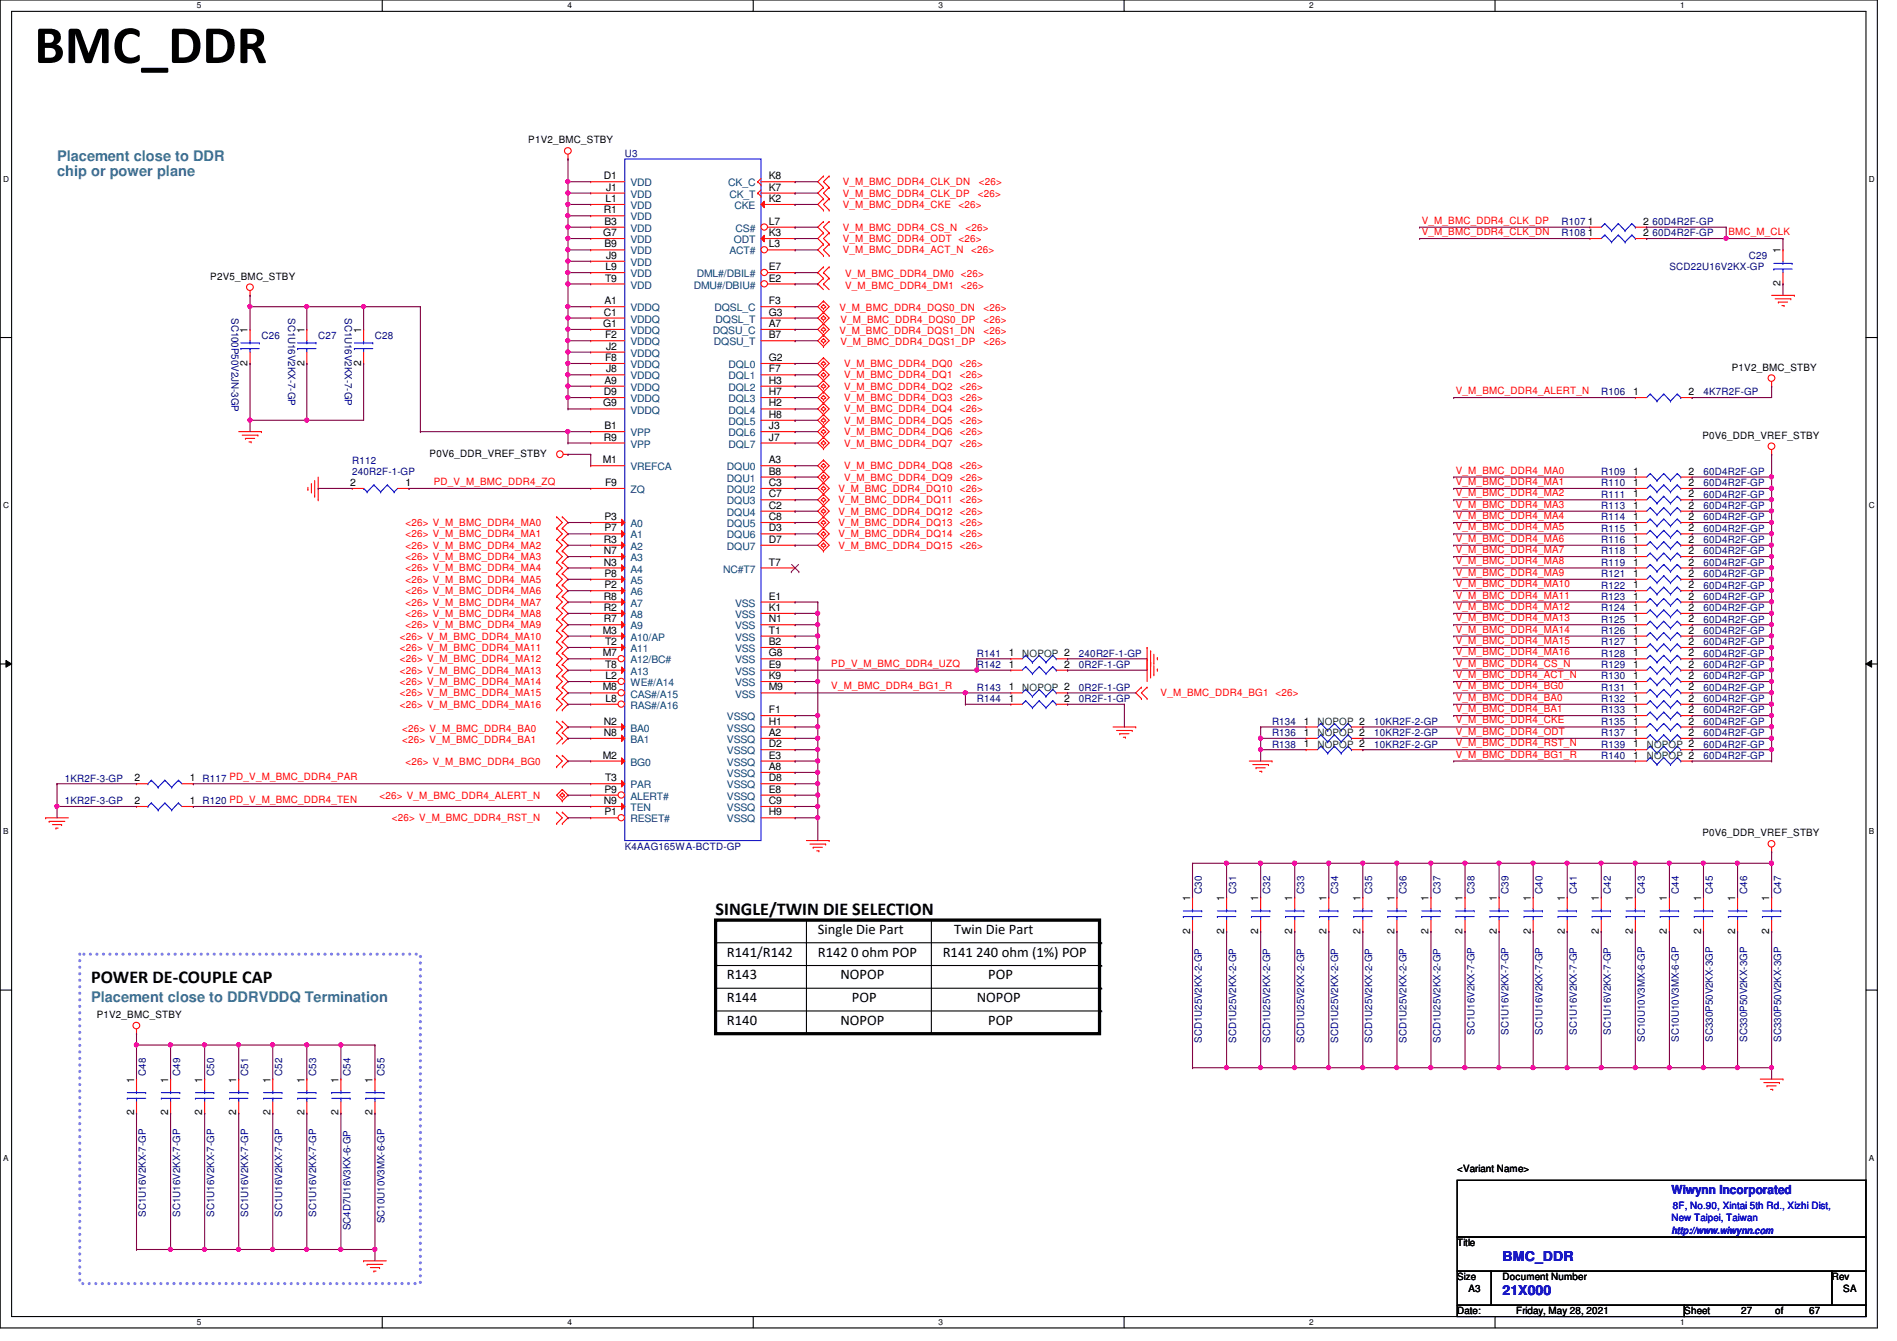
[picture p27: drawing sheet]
<svg xmlns="http://www.w3.org/2000/svg" width="297mm" height="210mm" viewBox="0 0 297 210" stroke-linecap="round" stroke-linejoin="round" font-family="sans-serif">
<defs><g id="words">
<text font-size="8.5" x="5.4" y="9.9">BMC_DDR</text>
<g font-size="2.8">
<text x="112.1" y="143.2">SINGLE/TWIN DIE SELECTION</text>
<text x="14.3" y="153.8">POWER DE-COUPLE CAP</text>
</g>
<g font-size="2.3" fill="#408080">
<text x="8.9" y="25.2">Placement close to DDR</text>
<text x="8.9" y="27.6">chip or power plane</text>
<text x="14.3" y="156.8">Placement close to DDRVDDQ Termination</text>
</g>
<g font-size="2.3">
<text x="113.8" y="149.7">R141/R142</text>
<text x="128.1" y="146.2">Single Die Part</text>
<text x="128.1" y="149.7">R142 0 ohm POP</text>
<text x="147.6" y="149.7">R141 240 ohm (1%) POP</text>
<text x="149.4" y="146.2">Twin Die Part</text>
<text x="113.8" y="153.3">R143</text>
<text x="131.6" y="153.3">NOPOP</text>
<text x="154.7" y="153.3">POP</text>
<text x="113.8" y="156.8">R144</text>
<text x="113.8" y="160.4">R140</text>
<text x="131.6" y="160.4">NOPOP</text>
<text x="133.4" y="156.8">POP</text>
<text x="152.9" y="156.8">NOPOP</text>
<text x="154.7" y="160.4">POP</text>
</g>
<g font-size="2.1" fill="#00f">
<text x="235.3" y="197.4">BMC_DDR</text>
<text x="235.3" y="202.7">21X000</text>
</g>
<text font-size="1.9" fill="#00f" x="261.7" y="186.9">Wiwynn Incorporated</text>
<g font-size="1.6">
<text x="82.7" y="22.4">P1V2_BMC_STBY</text>
<text x="94.6" y="28.1">D1</text>
<text x="94.9" y="29.8">J1</text>
<text x="120.4" y="28.1">K8</text>
<text x="120.4" y="29.8">K7</text>
<text x="94.6" y="33.4">R1</text>
<text x="94.7" y="35.2">B3</text>
<text x="94.8" y="31.6">L1</text>
<text x="120.4" y="31.6">K2</text>
<text x="120.4" y="35.2">L7</text>
<text x="248.6" y="35.2">1</text>
<text x="257.3" y="35.2">2</text>
<text x="94.4" y="37">G7</text>
<text x="94.7" y="38.7">B9</text>
<text x="94.9" y="40.5">J9</text>
<text x="120.4" y="37">K3</text>
<text x="120.4" y="38.7">L3</text>
<text x="248.6" y="37">1</text>
<text x="257.3" y="37">2</text>
<text x="278.8" y="39.7" transform="rotate(-90 278.8 39.7)">1</text>
<text x="32.9" y="43.8">P2V5_BMC_STBY</text>
<text x="94.7" y="47.6">A1</text>
<text x="94.7" y="44.1">T9</text>
<text x="94.8" y="42.3">L9</text>
<text x="120.4" y="42.3">E7</text>
<text x="120.4" y="44.1">E2</text>
<text x="120.4" y="47.6">F3</text>
<text x="278.8" y="44.8" transform="rotate(-90 278.8 44.8)">2</text>
<text x="38.8" y="52.1" transform="rotate(-90 38.8 52.1)">1</text>
<text x="47.7" y="52.1" transform="rotate(-90 47.7 52.1)">1</text>
<text x="56.6" y="52.1" transform="rotate(-90 56.6 52.1)">1</text>
<text x="94.4" y="51.2">G1</text>
<text x="94.6" y="49.4">C1</text>
<text x="94.7" y="53">F2</text>
<text x="120.4" y="49.4">G3</text>
<text x="120.4" y="51.2">A7</text>
<text x="120.4" y="53">B7</text>
<text x="38.8" y="57.2" transform="rotate(-90 38.8 57.2)">2</text>
<text x="47.7" y="57.2" transform="rotate(-90 47.7 57.2)">2</text>
<text x="56.6" y="57.2" transform="rotate(-90 56.6 57.2)">2</text>
<text x="94.7" y="56.5">F8</text>
<text x="94.9" y="54.7">J2</text>
<text x="94.9" y="58.3">J8</text>
<text x="120.4" y="56.5">G2</text>
<text x="120.4" y="58.3">F7</text>
<text x="271.2" y="58">P1V2_BMC_STBY</text>
<text x="94.4" y="63.6">G9</text>
<text x="94.6" y="61.8">D9</text>
<text x="94.7" y="60.1">A9</text>
<text x="120.4" y="60.1">H3</text>
<text x="120.4" y="61.8">H7</text>
<text x="120.4" y="63.6">H2</text>
<text x="120.4" y="65.4">H8</text>
<text x="255.7" y="61.8">1</text>
<text x="264.4" y="61.8">2</text>
<text x="67.3" y="71.5">P0V6_DDR_VREF_STBY</text>
<text x="94.6" y="69">R9</text>
<text x="94.7" y="67.2">B1</text>
<text x="120.4" y="67.2">J3</text>
<text x="120.4" y="69">J7</text>
<text x="266.6" y="68.7">P0V6_DDR_VREF_STBY</text>
<text x="54.8" y="76.1">2</text>
<text x="63.5" y="76.1">1</text>
<text x="94.4" y="72.5">M1</text>
<text x="94.7" y="76.1">F9</text>
<text x="120.4" y="72.5">A3</text>
<text x="120.4" y="74.3">B8</text>
<text x="120.4" y="76.1">C3</text>
<text x="120.4" y="77.9">C7</text>
<text x="255.7" y="76.1">1</text>
<text x="255.7" y="77.9">1</text>
<text x="255.7" y="74.3">1</text>
<text x="264.4" y="76.1">2</text>
<text x="264.4" y="77.9">2</text>
<text x="264.4" y="74.3">2</text>
<text x="94.7" y="81.4">P3</text>
<text x="94.7" y="83.2">P7</text>
<text x="120.4" y="79.6">C2</text>
<text x="120.4" y="81.4">C8</text>
<text x="120.4" y="83.2">D3</text>
<text x="255.7" y="83.2">1</text>
<text x="255.7" y="79.6">1</text>
<text x="255.7" y="81.4">1</text>
<text x="264.4" y="83.2">2</text>
<text x="264.4" y="79.6">2</text>
<text x="264.4" y="81.4">2</text>
<text x="94.6" y="85">R3</text>
<text x="94.6" y="86.7">N7</text>
<text x="94.6" y="88.5">N3</text>
<text x="120.4" y="85">D7</text>
<text x="120.4" y="88.5">T7</text>
<text x="255.7" y="85">1</text>
<text x="255.7" y="86.7">1</text>
<text x="255.7" y="88.5">1</text>
<text x="264.4" y="85">2</text>
<text x="264.4" y="86.7">2</text>
<text x="264.4" y="88.5">2</text>
<text x="94.6" y="93.9">R8</text>
<text x="94.6" y="95.6">R2</text>
<text x="94.7" y="90.3">P8</text>
<text x="94.7" y="92.1">P2</text>
<text x="120.4" y="93.9">E1</text>
<text x="120.4" y="95.6">K1</text>
<text x="255.7" y="92.1">1</text>
<text x="255.7" y="95.6">1</text>
<text x="255.7" y="93.9">1</text>
<text x="255.7" y="90.3">1</text>
<text x="264.4" y="92.1">2</text>
<text x="264.4" y="95.6">2</text>
<text x="264.4" y="93.9">2</text>
<text x="264.4" y="90.3">2</text>
<text x="94.4" y="99.2">M3</text>
<text x="94.6" y="97.4">R7</text>
<text x="94.7" y="101">T2</text>
<text x="120.4" y="97.4">N1</text>
<text x="120.4" y="99.2">T1</text>
<text x="120.4" y="101">B2</text>
<text x="255.7" y="97.4">1</text>
<text x="255.7" y="99.2">1</text>
<text x="255.7" y="101">1</text>
<text x="264.4" y="97.4">2</text>
<text x="264.4" y="99.2">2</text>
<text x="264.4" y="101">2</text>
<text x="94.4" y="102.7">M7</text>
<text x="94.7" y="104.5">T8</text>
<text x="94.8" y="106.3">L2</text>
<text x="120.4" y="102.7">G8</text>
<text x="120.4" y="104.5">E9</text>
<text x="120.4" y="106.3">K9</text>
<text x="157.9" y="102.7">1</text>
<text x="157.9" y="104.5">1</text>
<text x="166.6" y="104.5">2</text>
<text x="255.7" y="104.5">1</text>
<text x="255.7" y="102.7">1</text>
<text x="255.7" y="106.3">1</text>
<text x="264.4" y="104.5">2</text>
<text x="264.4" y="102.7">2</text>
<text x="264.4" y="106.3">2</text>
<text x="94.4" y="108.1">M8</text>
<text x="94.6" y="113.4">N2</text>
<text x="94.8" y="109.9">L8</text>
<text x="120.4" y="108.1">M9</text>
<text x="120.4" y="111.6">F1</text>
<text x="120.4" y="113.4">H1</text>
<text x="157.9" y="108.1">1</text>
<text x="157.9" y="109.9">1</text>
<text x="166.6" y="109.9">2</text>
<text x="204.2" y="113.4">1</text>
<text x="255.7" y="109.9">1</text>
<text x="255.7" y="108.1">1</text>
<text x="255.7" y="113.4">1</text>
<text x="255.7" y="111.6">1</text>
<text x="264.4" y="109.9">2</text>
<text x="264.4" y="108.1">2</text>
<text x="264.4" y="113.4">2</text>
<text x="264.4" y="111.6">2</text>
<text x="94.4" y="118.7">M2</text>
<text x="94.6" y="115.2">N8</text>
<text x="120.4" y="115.2">A2</text>
<text x="120.4" y="117">D2</text>
<text x="120.4" y="118.7">E3</text>
<text x="204.2" y="117">1</text>
<text x="204.2" y="115.2">1</text>
<text x="255.7" y="115.2">1</text>
<text x="255.7" y="117">1</text>
<text x="255.7" y="118.7">1</text>
<text x="264.4" y="115.2">2</text>
<text x="21" y="122.3">2</text>
<text x="21" y="125.9">2</text>
<text x="29.7" y="122.3">1 R117 PD_V_M_BMC_DDR4_PAR</text>
<text x="29.7" y="125.9">1 R120 PD_V_M_BMC_DDR4_TEN</text>
<text x="94.6" y="125.9">N9</text>
<text x="94.7" y="124.1">P9</text>
<text x="94.7" y="122.3">T3</text>
<text x="120.4" y="120.5">A8</text>
<text x="120.4" y="122.3">D8</text>
<text x="120.4" y="124.1">E8</text>
<text x="120.4" y="125.9">C9</text>
<text x="94.7" y="127.6">P1</text>
<text x="120.4" y="127.6">H9</text>
<text x="266.6" y="130.9">P0V6_DDR_VREF_STBY</text>
<text x="186.3" y="141" transform="rotate(-90 186.3 141)">1</text>
<text x="191.7" y="141" transform="rotate(-90 191.7 141)">1</text>
<text x="197" y="141" transform="rotate(-90 197 141)">1</text>
<text x="202.4" y="141" transform="rotate(-90 202.4 141)">1</text>
<text x="207.7" y="141" transform="rotate(-90 207.7 141)">1</text>
<text x="213" y="141" transform="rotate(-90 213 141)">1</text>
<text x="218.4" y="141" transform="rotate(-90 218.4 141)">1</text>
<text x="223.7" y="141" transform="rotate(-90 223.7 141)">1</text>
<text x="229" y="141" transform="rotate(-90 229 141)">1</text>
<text x="234.4" y="141" transform="rotate(-90 234.4 141)">1</text>
<text x="239.7" y="141" transform="rotate(-90 239.7 141)">1</text>
<text x="245" y="141" transform="rotate(-90 245 141)">1</text>
<text x="250.4" y="141" transform="rotate(-90 250.4 141)">1</text>
<text x="255.7" y="141" transform="rotate(-90 255.7 141)">1</text>
<text x="261" y="141" transform="rotate(-90 261 141)">1</text>
<text x="266.4" y="141" transform="rotate(-90 266.4 141)">1</text>
<text x="271.7" y="141" transform="rotate(-90 271.7 141)">1</text>
<text x="277" y="141" transform="rotate(-90 277 141)">1</text>
<text x="186.3" y="146.1" transform="rotate(-90 186.3 146.1)">2</text>
<text x="191.7" y="146.1" transform="rotate(-90 191.7 146.1)">2</text>
<text x="197" y="146.1" transform="rotate(-90 197 146.1)">2</text>
<text x="202.4" y="146.1" transform="rotate(-90 202.4 146.1)">2</text>
<text x="207.7" y="146.1" transform="rotate(-90 207.7 146.1)">2</text>
<text x="213" y="146.1" transform="rotate(-90 213 146.1)">2</text>
<text x="218.4" y="146.1" transform="rotate(-90 218.4 146.1)">2</text>
<text x="223.7" y="146.1" transform="rotate(-90 223.7 146.1)">2</text>
<text x="229" y="146.1" transform="rotate(-90 229 146.1)">2</text>
<text x="234.4" y="146.1" transform="rotate(-90 234.4 146.1)">2</text>
<text x="239.7" y="146.1" transform="rotate(-90 239.7 146.1)">2</text>
<text x="245" y="146.1" transform="rotate(-90 245 146.1)">2</text>
<text x="250.4" y="146.1" transform="rotate(-90 250.4 146.1)">2</text>
<text x="255.7" y="146.1" transform="rotate(-90 255.7 146.1)">2</text>
<text x="261" y="146.1" transform="rotate(-90 261 146.1)">2</text>
<text x="266.4" y="146.1" transform="rotate(-90 266.4 146.1)">2</text>
<text x="271.7" y="146.1" transform="rotate(-90 271.7 146.1)">2</text>
<text x="277" y="146.1" transform="rotate(-90 277 146.1)">2</text>
<text x="15.2" y="159.3">P1V2_BMC_STBY</text>
<text x="21" y="169.5" transform="rotate(-90 21 169.5)">1</text>
<text x="26.3" y="169.5" transform="rotate(-90 26.3 169.5)">1</text>
<text x="31.7" y="169.5" transform="rotate(-90 31.7 169.5)">1</text>
<text x="37" y="169.5" transform="rotate(-90 37 169.5)">1</text>
<text x="42.3" y="169.5" transform="rotate(-90 42.3 169.5)">1</text>
<text x="47.7" y="169.5" transform="rotate(-90 47.7 169.5)">1</text>
<text x="53" y="169.5" transform="rotate(-90 53 169.5)">1</text>
<text x="58.3" y="169.5" transform="rotate(-90 58.3 169.5)">1</text>
<text x="21" y="174.6" transform="rotate(-90 21 174.6)">2</text>
<text x="26.3" y="174.6" transform="rotate(-90 26.3 174.6)">2</text>
<text x="31.7" y="174.6" transform="rotate(-90 31.7 174.6)">2</text>
<text x="37" y="174.6" transform="rotate(-90 37 174.6)">2</text>
<text x="42.3" y="174.6" transform="rotate(-90 42.3 174.6)">2</text>
<text x="47.7" y="174.6" transform="rotate(-90 47.7 174.6)">2</text>
<text x="53" y="174.6" transform="rotate(-90 53 174.6)">2</text>
<text x="58.3" y="174.6" transform="rotate(-90 58.3 174.6)">2</text>
<text x="228.2" y="183.5">&lt;Variant Name&gt;</text>
<text x="228.2" y="195.1">Title</text>
<text x="228.2" y="200.4">Size</text>
<text x="230" y="202.2">A3</text>
<text x="235.3" y="200.4">Document Number</text>
<text x="286.8" y="200.4">Rev</text>
<text x="288.6" y="202.2">SA</text>
<text x="228.2" y="205.7">Date:</text>
<text x="237.4" y="205.7">Friday, May 28, 2021</text>
<text x="263.7" y="205.7">Sheet</text>
<text x="272.6" y="205.7">27</text>
<text x="278" y="205.7">of</text>
<text x="283.3" y="205.7">67</text>
</g>
<g font-size="1.6" fill="#000080">
<text x="97.8" y="24.6">U3</text>
<text x="244.5" y="35.2">R107</text>
<text x="258.7" y="35.2">60D4R2F-GP</text>
<text x="244.5" y="37">R108</text>
<text x="258.7" y="37">60D4R2F-GP</text>
<text x="273.9" y="40.6">C29</text>
<text x="261.4" y="42.3">SCD22U16V2KX-GP</text>
<text x="36.2" y="49.8" transform="rotate(90 36.2 49.8)">SC100P50V2JN-3GP</text>
<text x="40.9" y="53">C26</text>
<text x="45.1" y="49.8" transform="rotate(90 45.1 49.8)">SC1U16V2KX-7-GP</text>
<text x="49.8" y="53">C27</text>
<text x="54" y="49.8" transform="rotate(90 54 49.8)">SC1U16V2KX-7-GP</text>
<text x="58.7" y="53">C28</text>
<text x="250.7" y="61.9">R106</text>
<text x="266.7" y="61.9">4K7R2F-GP</text>
<text x="55.2" y="72.6">R112</text>
<text x="55.2" y="74.3">240R2F-1-GP</text>
<text x="250.7" y="76.1">R110</text>
<text x="250.7" y="77.9">R111</text>
<text x="250.7" y="74.3">R109</text>
<text x="266.7" y="76.1">60D4R2F-GP</text>
<text x="266.7" y="77.9">60D4R2F-GP</text>
<text x="266.7" y="74.3">60D4R2F-GP</text>
<text x="250.7" y="83.2">R115</text>
<text x="250.7" y="79.7">R113</text>
<text x="250.7" y="81.4">R114</text>
<text x="266.7" y="83.2">60D4R2F-GP</text>
<text x="266.7" y="79.7">60D4R2F-GP</text>
<text x="266.7" y="81.4">60D4R2F-GP</text>
<text x="250.7" y="85">R116</text>
<text x="250.7" y="86.8">R118</text>
<text x="250.7" y="88.6">R119</text>
<text x="266.7" y="85">60D4R2F-GP</text>
<text x="266.7" y="86.8">60D4R2F-GP</text>
<text x="266.7" y="88.6">60D4R2F-GP</text>
<text x="250.7" y="92.1">R122</text>
<text x="250.7" y="95.7">R124</text>
<text x="250.7" y="93.9">R123</text>
<text x="250.7" y="90.3">R121</text>
<text x="266.7" y="92.1">60D4R2F-GP</text>
<text x="266.7" y="95.7">60D4R2F-GP</text>
<text x="266.7" y="93.9">60D4R2F-GP</text>
<text x="266.7" y="90.3">60D4R2F-GP</text>
<text x="250.7" y="97.5">R125</text>
<text x="250.7" y="99.2">R126</text>
<text x="250.7" y="101">R127</text>
<text x="266.7" y="97.5">60D4R2F-GP</text>
<text x="266.7" y="99.2">60D4R2F-GP</text>
<text x="266.7" y="101">60D4R2F-GP</text>
<text x="152.9" y="102.8">R141</text>
<text x="152.9" y="104.6">R142</text>
<text x="168.9" y="102.8">240R2F-1-GP</text>
<text x="168.9" y="104.6">0R2F-1-GP</text>
<text x="250.7" y="104.6">R129</text>
<text x="250.7" y="102.8">R128</text>
<text x="250.7" y="106.3">R130</text>
<text x="266.7" y="104.6">60D4R2F-GP</text>
<text x="266.7" y="102.8">60D4R2F-GP</text>
<text x="266.7" y="106.3">60D4R2F-GP</text>
<text x="152.9" y="108.1">R143</text>
<text x="152.9" y="109.9">R144</text>
<text x="168.9" y="108.1">0R2F-1-GP</text>
<text x="168.9" y="109.9">0R2F-1-GP</text>
<text x="199.2" y="113.5">R134</text>
<text x="215.2" y="113.5">10KR2F-2-GP</text>
<text x="250.7" y="109.9">R132</text>
<text x="250.7" y="108.1">R131</text>
<text x="250.7" y="113.5">R135</text>
<text x="250.7" y="111.7">R133</text>
<text x="266.7" y="109.9">60D4R2F-GP</text>
<text x="266.7" y="108.1">60D4R2F-GP</text>
<text x="266.7" y="113.5">60D4R2F-GP</text>
<text x="266.7" y="111.7">60D4R2F-GP</text>
<text x="199.2" y="117">R138</text>
<text x="199.2" y="115.2">R136</text>
<text x="215.2" y="117">10KR2F-2-GP</text>
<text x="215.2" y="115.2">10KR2F-2-GP</text>
<text x="250.7" y="115.2">R137</text>
<text x="250.7" y="117">R139</text>
<text x="250.7" y="118.8">R140</text>
<text x="266.7" y="115.2">60D4R2F-GP</text>
<text x="266.7" y="117">60D4R2F-GP</text>
<text x="266.7" y="118.8">60D4R2F-GP</text>
<text x="10.2" y="122.3">1KR2F-3-GP</text>
<text x="10.2" y="125.9">1KR2F-3-GP</text>
<text x="97.8" y="133">K4AAG165WA-BCTD-GP</text>
<text x="188.2" y="139.9" transform="rotate(-90 188.2 139.9)">C30</text>
<text x="193.5" y="139.9" transform="rotate(-90 193.5 139.9)">C31</text>
<text x="198.9" y="139.9" transform="rotate(-90 198.9 139.9)">C32</text>
<text x="204.2" y="139.9" transform="rotate(-90 204.2 139.9)">C33</text>
<text x="209.5" y="139.9" transform="rotate(-90 209.5 139.9)">C34</text>
<text x="214.9" y="139.9" transform="rotate(-90 214.9 139.9)">C35</text>
<text x="220.2" y="139.9" transform="rotate(-90 220.2 139.9)">C36</text>
<text x="225.5" y="139.9" transform="rotate(-90 225.5 139.9)">C37</text>
<text x="230.9" y="139.9" transform="rotate(-90 230.9 139.9)">C38</text>
<text x="236.2" y="139.9" transform="rotate(-90 236.2 139.9)">C39</text>
<text x="241.6" y="139.9" transform="rotate(-90 241.6 139.9)">C40</text>
<text x="246.9" y="139.9" transform="rotate(-90 246.9 139.9)">C41</text>
<text x="252.2" y="139.9" transform="rotate(-90 252.2 139.9)">C42</text>
<text x="257.6" y="139.9" transform="rotate(-90 257.6 139.9)">C43</text>
<text x="262.9" y="139.9" transform="rotate(-90 262.9 139.9)">C44</text>
<text x="268.2" y="139.9" transform="rotate(-90 268.2 139.9)">C45</text>
<text x="273.6" y="139.9" transform="rotate(-90 273.6 139.9)">C46</text>
<text x="278.9" y="139.9" transform="rotate(-90 278.9 139.9)">C47</text>
<text x="230.9" y="162" transform="rotate(-90 230.9 162)">SC1U16V2KX-7-GP</text>
<text x="236.2" y="162" transform="rotate(-90 236.2 162)">SC1U16V2KX-7-GP</text>
<text x="241.6" y="162" transform="rotate(-90 241.6 162)">SC1U16V2KX-7-GP</text>
<text x="246.9" y="162" transform="rotate(-90 246.9 162)">SC1U16V2KX-7-GP</text>
<text x="252.2" y="162" transform="rotate(-90 252.2 162)">SC1U16V2KX-7-GP</text>
<text x="188.2" y="163.2" transform="rotate(-90 188.2 163.2)">SCD1U25V2KX-2-GP</text>
<text x="193.5" y="163.2" transform="rotate(-90 193.5 163.2)">SCD1U25V2KX-2-GP</text>
<text x="198.9" y="163.2" transform="rotate(-90 198.9 163.2)">SCD1U25V2KX-2-GP</text>
<text x="204.2" y="163.2" transform="rotate(-90 204.2 163.2)">SCD1U25V2KX-2-GP</text>
<text x="209.5" y="163.2" transform="rotate(-90 209.5 163.2)">SCD1U25V2KX-2-GP</text>
<text x="214.9" y="163.2" transform="rotate(-90 214.9 163.2)">SCD1U25V2KX-2-GP</text>
<text x="220.2" y="163.2" transform="rotate(-90 220.2 163.2)">SCD1U25V2KX-2-GP</text>
<text x="225.5" y="163.2" transform="rotate(-90 225.5 163.2)">SCD1U25V2KX-2-GP</text>
<text x="257.6" y="163" transform="rotate(-90 257.6 163)">SC10U10V3MX-6-GP</text>
<text x="262.9" y="163" transform="rotate(-90 262.9 163)">SC10U10V3MX-6-GP</text>
<text x="268.2" y="163" transform="rotate(-90 268.2 163)">SC330P50V2KX-3GP</text>
<text x="273.6" y="163" transform="rotate(-90 273.6 163)">SC330P50V2KX-3GP</text>
<text x="278.9" y="163" transform="rotate(-90 278.9 163)">SC330P50V2KX-3GP</text>
<text x="22.9" y="168.4" transform="rotate(-90 22.9 168.4)">C48</text>
<text x="28.2" y="168.4" transform="rotate(-90 28.2 168.4)">C49</text>
<text x="33.5" y="168.4" transform="rotate(-90 33.5 168.4)">C50</text>
<text x="38.9" y="168.4" transform="rotate(-90 38.9 168.4)">C51</text>
<text x="44.2" y="168.4" transform="rotate(-90 44.2 168.4)">C52</text>
<text x="49.5" y="168.4" transform="rotate(-90 49.5 168.4)">C53</text>
<text x="54.9" y="168.4" transform="rotate(-90 54.9 168.4)">C54</text>
<text x="60.2" y="168.4" transform="rotate(-90 60.2 168.4)">C55</text>
<text x="22.9" y="190.4" transform="rotate(-90 22.9 190.4)">SC1U16V2KX-7-GP</text>
<text x="28.2" y="190.4" transform="rotate(-90 28.2 190.4)">SC1U16V2KX-7-GP</text>
<text x="33.5" y="190.4" transform="rotate(-90 33.5 190.4)">SC1U16V2KX-7-GP</text>
<text x="38.9" y="190.4" transform="rotate(-90 38.9 190.4)">SC1U16V2KX-7-GP</text>
<text x="44.2" y="190.4" transform="rotate(-90 44.2 190.4)">SC1U16V2KX-7-GP</text>
<text x="49.5" y="190.4" transform="rotate(-90 49.5 190.4)">SC1U16V2KX-7-GP</text>
<text x="60.2" y="191.5" transform="rotate(-90 60.2 191.5)">SC10U10V3MX-6-GP</text>
<text x="54.9" y="192.6" transform="rotate(-90 54.9 192.6)">SC4D7U16V3KX-6-GP</text>
</g>
<g font-size="1.6" fill="#004080">
<text x="98.7" y="29.2">VDD</text>
<text x="114" y="29.2">CK_C</text>
<text x="98.7" y="30.9">VDD</text>
<text x="98.7" y="32.7">VDD</text>
<text x="98.7" y="34.5">VDD</text>
<text x="114.2" y="30.9">CK_T</text>
<text x="115" y="32.7">CKE</text>
<text x="98.7" y="36.3">VDD</text>
<text x="98.7" y="38.1">VDD</text>
<text x="98.7" y="39.8">VDD</text>
<text x="98.7" y="41.6">VDD</text>
<text x="114.2" y="39.8">ACT#</text>
<text x="114.9" y="38.1">ODT</text>
<text x="115.2" y="36.3">CS#</text>
<text x="98.7" y="43.4">VDD</text>
<text x="98.7" y="45.2">VDD</text>
<text x="108.6" y="45.2">DMU#/DBIU#</text>
<text x="109.1" y="43.4">DML#/DBIL#</text>
<text x="98.7" y="48.7">VDDQ</text>
<text x="98.7" y="50.5">VDDQ</text>
<text x="98.7" y="52.3">VDDQ</text>
<text x="111.6" y="52.3">DQSU_C</text>
<text x="111.9" y="48.7">DQSL_C</text>
<text x="112.1" y="50.5">DQSL_T</text>
<text x="98.7" y="54.1">VDDQ</text>
<text x="98.7" y="55.8">VDDQ</text>
<text x="98.7" y="57.6">VDDQ</text>
<text x="98.7" y="59.4">VDDQ</text>
<text x="111.8" y="54.1">DQSU_T</text>
<text x="114.1" y="57.6">DQL0</text>
<text x="114.1" y="59.4">DQL1</text>
<text x="98.7" y="61.2">VDDQ</text>
<text x="98.7" y="62.9">VDDQ</text>
<text x="98.7" y="64.7">VDDQ</text>
<text x="114.1" y="61.2">DQL2</text>
<text x="114.1" y="62.9">DQL3</text>
<text x="114.1" y="64.7">DQL4</text>
<text x="98.7" y="68.3">VPP</text>
<text x="98.7" y="70.1">VPP</text>
<text x="114.1" y="66.5">DQL5</text>
<text x="114.1" y="68.3">DQL6</text>
<text x="114.1" y="70.1">DQL7</text>
<text x="98.7" y="73.6">VREFCA</text>
<text x="98.7" y="77.2">ZQ</text>
<text x="113.8" y="73.6">DQU0</text>
<text x="113.8" y="75.4">DQU1</text>
<text x="113.8" y="77.2">DQU2</text>
<text x="98.7" y="82.5">A0</text>
<text x="113.8" y="79">DQU3</text>
<text x="113.8" y="80.7">DQU4</text>
<text x="113.8" y="82.5">DQU5</text>
<text x="98.7" y="84.3">A1</text>
<text x="98.7" y="86.1">A2</text>
<text x="98.7" y="87.8">A3</text>
<text x="98.7" y="89.6">A4</text>
<text x="113.2" y="89.6">NC#T7</text>
<text x="113.8" y="84.3">DQU6</text>
<text x="113.8" y="86.1">DQU7</text>
<text x="98.7" y="91.4">A5</text>
<text x="98.7" y="93.2">A6</text>
<text x="98.7" y="95">A7</text>
<text x="115.1" y="95">VSS</text>
<text x="98.7" y="96.7">A8</text>
<text x="98.7" y="98.5">A9</text>
<text x="98.7" y="100.3">A10/AP</text>
<text x="115.1" y="96.7">VSS</text>
<text x="115.1" y="98.5">VSS</text>
<text x="115.1" y="100.3">VSS</text>
<text x="98.7" y="102.1">A11</text>
<text x="98.7" y="103.8">A12/BC#</text>
<text x="98.7" y="105.6">A13</text>
<text x="98.7" y="107.4">WE#/A14</text>
<text x="115.1" y="102.1">VSS</text>
<text x="115.1" y="103.8">VSS</text>
<text x="115.1" y="105.6">VSS</text>
<text x="115.1" y="107.4">VSS</text>
<text x="98.7" y="109.2">CAS#/A15</text>
<text x="98.7" y="111">RAS#/A16</text>
<text x="113.8" y="112.7">VSSQ</text>
<text x="115.1" y="109.2">VSS</text>
<text x="98.7" y="114.5">BA0</text>
<text x="98.7" y="116.3">BA1</text>
<text x="98.7" y="119.8">BG0</text>
<text x="113.8" y="114.5">VSSQ</text>
<text x="113.8" y="116.3">VSSQ</text>
<text x="113.8" y="118.1">VSSQ</text>
<text x="113.8" y="119.8">VSSQ</text>
<text x="98.7" y="123.4">PAR</text>
<text x="98.7" y="125.2">ALERT#</text>
<text x="113.8" y="121.6">VSSQ</text>
<text x="113.8" y="123.4">VSSQ</text>
<text x="113.8" y="125.2">VSSQ</text>
<text x="98.7" y="127">TEN</text>
<text x="98.7" y="128.7">RESET#</text>
<text x="113.8" y="127">VSSQ</text>
<text x="113.8" y="128.7">VSSQ</text>
</g>
<g font-size="1.6" fill="#f00">
<text x="131.9" y="29">V_M_BMC_DDR4_CLK_DN</text>
<text x="153.3" y="29">&lt;26&gt;</text>
<text x="131.9" y="30.8">V_M_BMC_DDR4_CLK_DP</text>
<text x="131.9" y="32.6">V_M_BMC_DDR4_CKE</text>
<text x="150.1" y="32.6">&lt;26&gt;</text>
<text x="153.1" y="30.8">&lt;26&gt;</text>
<text x="222.6" y="35">V_M_BMC_DDR4_CLK_DP</text>
<text x="131.9" y="36.1">V_M_BMC_DDR4_CS_N</text>
<text x="131.9" y="37.9">V_M_BMC_DDR4_ODT &lt;26&gt;</text>
<text x="131.9" y="39.7">V_M_BMC_DDR4_ACT_N</text>
<text x="151.2" y="36.1">&lt;26&gt;</text>
<text x="152.1" y="39.7">&lt;26&gt;</text>
<text x="222.6" y="36.8">V_M_BMC_DDR4_CLK_DN</text>
<text x="270.6" y="36.8">BMC_M_CLK</text>
<text x="132.3" y="43.4">V_M_BMC_DDR4_DM0 &lt;26&gt;</text>
<text x="132.3" y="45.2">V_M_BMC_DDR4_DM1 &lt;26&gt;</text>
<text x="131.4" y="48.7">V_M_BMC_DDR4_DQS0_DN</text>
<text x="131.4" y="52.3">V_M_BMC_DDR4_DQS1_DN</text>
<text x="131.6" y="50.5">V_M_BMC_DDR4_DQS0_DP</text>
<text x="154" y="48.7">&lt;26&gt;</text>
<text x="154" y="50.5">&lt;26&gt;</text>
<text x="154" y="52.3">&lt;26&gt;</text>
<text x="131.6" y="54.1">V_M_BMC_DDR4_DQS1_DP</text>
<text x="132.2" y="57.4">V_M_BMC_DDR4_DQ0</text>
<text x="132.2" y="59.2">V_M_BMC_DDR4_DQ1</text>
<text x="150.3" y="57.4">&lt;26&gt;</text>
<text x="150.3" y="59.2">&lt;26&gt;</text>
<text x="154" y="54.1">&lt;26&gt;</text>
<text x="132.2" y="61">V_M_BMC_DDR4_DQ2</text>
<text x="132.2" y="62.8">V_M_BMC_DDR4_DQ3</text>
<text x="132.2" y="64.6">V_M_BMC_DDR4_DQ4</text>
<text x="150.3" y="61">&lt;26&gt;</text>
<text x="150.3" y="62.8">&lt;26&gt;</text>
<text x="150.3" y="64.6">&lt;26&gt;</text>
<text x="228" y="61.7">V_M_BMC_DDR4_ALERT_N</text>
<text x="132.2" y="66.3">V_M_BMC_DDR4_DQ5</text>
<text x="132.2" y="68.1">V_M_BMC_DDR4_DQ6</text>
<text x="132.2" y="69.9">V_M_BMC_DDR4_DQ7</text>
<text x="150.3" y="66.3">&lt;26&gt;</text>
<text x="150.3" y="68.1">&lt;26&gt;</text>
<text x="150.3" y="69.9">&lt;26&gt;</text>
<text x="67.9" y="75.9">PD_V_M_BMC_DDR4_ZQ</text>
<text x="131.3" y="77">V_M_BMC_DDR4_DQ10</text>
<text x="132.2" y="73.4">V_M_BMC_DDR4_DQ8</text>
<text x="132.2" y="75.2">V_M_BMC_DDR4_DQ9</text>
<text x="150.3" y="73.4">&lt;26&gt;</text>
<text x="150.3" y="75.2">&lt;26&gt;</text>
<text x="150.3" y="77">&lt;26&gt;</text>
<text x="228" y="74.1">V_M_BMC_DDR4_MA0</text>
<text x="228" y="75.9">V_M_BMC_DDR4_MA1</text>
<text x="228" y="77.7">V_M_BMC_DDR4_MA2</text>
<text x="63.5" y="82.3">&lt;26&gt; V_M_BMC_DDR4_MA0</text>
<text x="131.3" y="78.8">V_M_BMC_DDR4_DQ11</text>
<text x="131.3" y="80.6">V_M_BMC_DDR4_DQ12</text>
<text x="131.3" y="82.3">V_M_BMC_DDR4_DQ13</text>
<text x="150.3" y="78.8">&lt;26&gt;</text>
<text x="150.3" y="80.6">&lt;26&gt;</text>
<text x="150.3" y="82.3">&lt;26&gt;</text>
<text x="228" y="79.5">V_M_BMC_DDR4_MA3</text>
<text x="228" y="81.2">V_M_BMC_DDR4_MA4</text>
<text x="228" y="83">V_M_BMC_DDR4_MA5</text>
<text x="63.5" y="84.1">&lt;26&gt; V_M_BMC_DDR4_MA1</text>
<text x="63.5" y="85.9">&lt;26&gt; V_M_BMC_DDR4_MA2</text>
<text x="63.5" y="87.7">&lt;26&gt; V_M_BMC_DDR4_MA3</text>
<text x="63.5" y="89.5">&lt;26&gt; V_M_BMC_DDR4_MA4</text>
<text x="131.3" y="84.1">V_M_BMC_DDR4_DQ14</text>
<text x="131.3" y="85.9">V_M_BMC_DDR4_DQ15</text>
<text x="150.3" y="84.1">&lt;26&gt;</text>
<text x="150.3" y="85.9">&lt;26&gt;</text>
<text x="228" y="84.8">V_M_BMC_DDR4_MA6</text>
<text x="228" y="86.6">V_M_BMC_DDR4_MA7</text>
<text x="228" y="88.3">V_M_BMC_DDR4_MA8</text>
<text x="63.5" y="91.2">&lt;26&gt; V_M_BMC_DDR4_MA5</text>
<text x="63.5" y="93">&lt;26&gt; V_M_BMC_DDR4_MA6</text>
<text x="63.5" y="94.8">&lt;26&gt; V_M_BMC_DDR4_MA7</text>
<text x="228" y="90.1">V_M_BMC_DDR4_MA9</text>
<text x="228" y="91.9">V_M_BMC_DDR4_MA10</text>
<text x="228" y="93.7">V_M_BMC_DDR4_MA11</text>
<text x="228" y="95.5">V_M_BMC_DDR4_MA12</text>
<text x="62.6" y="100.1">&lt;26&gt; V_M_BMC_DDR4_MA10</text>
<text x="62.6" y="101.9">&lt;26&gt; V_M_BMC_DDR4_MA11</text>
<text x="63.5" y="96.6">&lt;26&gt; V_M_BMC_DDR4_MA8</text>
<text x="63.5" y="98.3">&lt;26&gt; V_M_BMC_DDR4_MA9</text>
<text x="228" y="97.2">V_M_BMC_DDR4_MA13</text>
<text x="228" y="99">V_M_BMC_DDR4_MA14</text>
<text x="228" y="100.8">V_M_BMC_DDR4_MA15</text>
<text x="62.6" y="103.7">&lt;26&gt; V_M_BMC_DDR4_MA12</text>
<text x="62.6" y="105.5">&lt;26&gt; V_M_BMC_DDR4_MA13</text>
<text x="62.6" y="107.2">&lt;26&gt; V_M_BMC_DDR4_MA14</text>
<text x="130.2" y="104.4">PD_V_M_BMC_DDR4_UZQ</text>
<text x="130.2" y="107.9">V_M_BMC_DDR4_BG1_R</text>
<text x="228" y="102.6">V_M_BMC_DDR4_MA16</text>
<text x="228" y="104.4">V_M_BMC_DDR4_CS_N</text>
<text x="228" y="106.1">V_M_BMC_DDR4_ACT_N</text>
<text x="228" y="107.9">V_M_BMC_DDR4_BG0</text>
<text x="62.6" y="109">&lt;26&gt; V_M_BMC_DDR4_MA15</text>
<text x="62.6" y="110.8">&lt;26&gt; V_M_BMC_DDR4_MA16</text>
<text x="181.7" y="109">V_M_BMC_DDR4_BG1 &lt;26&gt;</text>
<text x="228" y="109.7">V_M_BMC_DDR4_BA0</text>
<text x="228" y="111.5">V_M_BMC_DDR4_BA1</text>
<text x="228" y="113.2">V_M_BMC_DDR4_CKE</text>
<text x="63" y="114.5">&lt;26&gt; V_M_BMC_DDR4_BA0</text>
<text x="63" y="116.3">&lt;26&gt; V_M_BMC_DDR4_BA1</text>
<text x="63.5" y="119.7">&lt;26&gt; V_M_BMC_DDR4_BG0</text>
<text x="228" y="115">V_M_BMC_DDR4_ODT</text>
<text x="228" y="116.8">V_M_BMC_DDR4_RST_N</text>
<text x="228" y="118.6">V_M_BMC_DDR4_BG1_R</text>
<text x="59.4" y="125">&lt;26&gt; V_M_BMC_DDR4_ALERT_N</text>
<text x="61.4" y="128.6">&lt;26&gt; V_M_BMC_DDR4_RST_N</text>
</g>
<g font-size="1.6" fill="#008000">
<text x="160.1" y="102.8">NOPOP 2</text>
<text x="160.1" y="108.1">NOPOP 2</text>
<text x="206.3" y="113.5">NOPOP 2</text>
<text x="206.3" y="117">NOPOP 2</text>
<text x="206.3" y="115.2">NOPOP 2</text>
<text x="257.8" y="117">NOPOP 2</text>
<text x="257.8" y="118.8">NOPOP 2</text>
</g>
<g font-size="1.6" fill="#00f">
<text x="261.7" y="191.1">New Taipei, Taiwan</text>
<text x="262" y="189.2">8F, No.90, Xintai 5th Rd., Xizhi Dist,</text>
<text x="261.7" y="193.1">http://www.wiwynn.com</text>
</g>
<g font-size="1.3">
<text x="30.8" y="1.3">5</text>
<text x="88.9" y="1.3">4</text>
<text x="146.9" y="1.3">3</text>
<text x="205" y="1.3">2</text>
<text x="263.1" y="1.3">1</text>
<text x=".5" y="28.4">D</text>
<text x="292.6" y="28.4">D</text>
<text x=".5" y="79.5">C</text>
<text x="292.6" y="79.5">C</text>
<text x=".5" y="130.6">B</text>
<text x="292.6" y="130.6">B</text>
<text x=".5" y="181.7">A</text>
<text x="292.6" y="181.7">A</text>
<text x="30.8" y="207.4">5</text>
<text x="88.9" y="207.4">4</text>
<text x="146.9" y="207.4">3</text>
<text x="205" y="207.4">2</text>
<text x="263.1" y="207.4">1</text>
</g>
</g></defs>
<path d="M0 0h294v207.9h-294zM1.8 1.8h290.4v204.3h-290.4z" fill="none" stroke="#000" stroke-width=".17"/>
<g fill="#fff">
<path d="M30.8 .2h.7v1.4h-.7z"/>
<path d="M30.8 206.2h.7v1.4h-.7z"/>
</g>
<path d="M59.9 0v1.8M59.9 206.1v1.8" fill="none" stroke="#000" stroke-width=".17"/>
<g fill="#fff">
<path d="M88.9 .2h.6v1.4h-.6z"/>
<path d="M88.9 206.2h.6v1.4h-.6z"/>
</g>
<path d="M117.9 0v1.8M117.9 206.1v1.8" fill="none" stroke="#000" stroke-width=".17"/>
<g fill="#fff">
<path d="M146.9 .2h.7v1.4h-.7z"/>
<path d="M146.9 206.2h.7v1.4h-.7z"/>
</g>
<path d="M176 0v1.8M176 206.1v1.8" fill="none" stroke="#000" stroke-width=".17"/>
<g fill="#fff">
<path d="M205 .2h.7v1.4h-.7z"/>
<path d="M205 206.2h.7v1.4h-.7z"/>
</g>
<path d="M234.1 0v1.8M234.1 206.1v1.8" fill="none" stroke="#000" stroke-width=".17"/>
<g fill="#fff">
<path d="M263.1 .2h.7v1.4h-.7z"/>
<path d="M263.1 206.2h.7v1.4h-.7z"/>
<path d="M.5 27.3h.9v1.4h-.9z"/>
<path d="M292.6 27.3h.9v1.4h-.9z"/>
<path d="M.5 78.4h.9v1.4h-.9z"/>
<path d="M292.6 78.4h.9v1.4h-.9z"/>
</g>
<path d="M0 52.8h1.8M292.2 52.8h1.8" fill="none" stroke="#000" stroke-width=".17"/>
<g fill="#fff">
<path d="M.5 129.5h.8v1.4h-.8z"/>
<path d="M292.6 129.5h.9v1.4h-.9z"/>
</g>
<path d="M0 103.9h1.8M292.2 103.9h1.8" fill="none" stroke="#000" stroke-width=".17"/>
<path d="M.9 103.4l.9 .5-.9 .5zM292.2 103.9l.9-.5v1z" fill="#000"/>
<path d="M.9 103.4l.9 .5-.9 .5zM292.2 103.9l.9-.5v1z" fill="none" stroke="#000" stroke-width=".16"/>
<g fill="#fff">
<path d="M.5 180.5h.8v1.4h-.8z"/>
<path d="M292.6 180.5h.9v1.4h-.9z"/>
</g>
<g fill="none" stroke="#000" stroke-width=".17">
<path d="M0 155h1.8M112.1 147.6h60.4M112.1 151.1h60.4M112.1 154.7h60.4M112.1 158.2h60.4M126.3 144v17.8M145.8 144v17.8M172.5 147.6h.1M172.5 151.1h.1M172.5 154.7h.1M172.5 158.2h.1M292.2 155h1.8"/>
<path d="M126.3 161.8h.1M145.8 161.8h.1M228.2 184.7h64v8.9h-64zM228.2 193.6h64v5.4h-64zM228.2 199h5.3v5.3h-5.3zM233.5 199h53.3v5.3h-53.3zM286.8 199h5.4v5.3h-5.4zM228.2 204.3h35.5v1.8h-35.5zM263.7 204.3h28.5v1.8h-28.5z"/>
</g>
<path d="M12.5 149.4h53.3v51.5h-53.3z" fill="none" stroke="#8080ff" stroke-width=".51" stroke-dasharray="0 1"/>
<path d="M112.1 144h60.1v17.8h-60.1z" fill="none" stroke="#000" stroke-width=".51"/>
<g fill="none" stroke="#f00" stroke-width=".17">
<path d="M88.9 24.9h.1M88.9 24.2v.7M118.7 28.4h.1M118.7 30.2h.1M118.7 28.4l.5 .6M118.7 30.2l.5 .5M119.2 29h.1M119.2 30.7h.1M119.2 27.9l-.5 .5M119.2 28.4h5.3M119.2 29.7l-.5 .5M119.2 30.2h5.3"/>
<path d="M124.5 28.4h.1M124.5 30.2h.1M128.9 27.6h.1M128.9 29.3h.1M128.9 31.1h.1M128.9 32.9h.1M128.9 34.7h.1M128.9 36.4h.1M128.9 38.2h.1M128.9 27.6l-.8 .8 .8 .9M128.9 29.3l-.8 .9 .8 .9M128.9 31.1l-.8 .9 .8 .9"/>
<path d="M128.9 34.7l-.8 .9 .8 .8M128.9 36.4l-.8 .9 .8 .9M128.9 38.2l-.8 .9 .8 .9M129.8 29.3h.1M129.8 27.6h.1M129.8 31.1h.1M129.8 32.9h.1M129.8 36.4h.1M129.8 34.7h.1M129.8 38.2h.1M129.8 27.6l-.9 .8 .9 .9M129.8 29.3l-.9 .9 .9 .9"/>
<path d="M129.8 31.1l-.9 .9 .9 .9M129.8 34.7l-.9 .9 .9 .8M129.8 36.4l-.9 .9 .9 .9M129.8 38.2l-.9 .9 .9 .9M249 35.6h.1M249 37.3h.1M249 35.6h1.7M249 37.3h1.7M256.1 35.6h1.7M256.1 37.3h1.7M257.8 35.6h.1M257.8 37.3h.1"/>
<path d="M279.2 39.1h.1M279.2 39.1v1.8M39.2 46.2h.1M39.2 51.6h.1M39.2 56.9h.1M39.2 45.5v.7M39.2 51.6v1.7M39.2 55.1v1.8M48 51.6h.1M48 56.9h.1M48 51.6v1.7M48 55.1v1.8"/>
<path d="M56.9 51.6h.1M56.9 56.9h.1M56.9 51.6v1.7M56.9 55.1v1.8M128.1 42.7h.1M128.1 44.4h.1M128.1 42.7l.8 .9M128.1 44.4l.8 .9M128.6 48h.1M128.6 49.8h.1M128.6 51.6h.1M128.6 53.3h.1"/>
<path d="M128.6 56.9h.1M128.6 58.7h.1M128.6 48l.3 .3M128.6 49.8l.3 .3M128.6 51.6l.3 .3M128.6 53.3l.3 .4M128.6 56.9l.3 .3M128.6 58.7l.3 .3M128.9 40h.1M128.9 42.7h.1M128.9 41.8h.1M128.9 44.4h.1"/>
<path d="M128.9 43.6h.1M128.9 47.1h.1M128.9 48.9h.1M128.9 48.3h.1M128.9 47.7h.1M128.9 50.7h.1M128.9 50.1h.1M128.9 49.4h.1M128.9 52.5h.1M128.9 51.9h.1M128.9 51.2h.1M128.9 54.2h.1"/>
<path d="M128.9 53.7h.1M128.9 53h.1M128.9 56h.1M128.9 57.8h.1M128.9 57.2h.1M128.9 56.6h.1M128.9 59.6h.1M128.9 59h.1M128.9 58.3h.1M128.9 42.7l.9 .9M128.9 41.8l-.8 .9M128.9 44.4l.9 .9"/>
<path d="M128.9 43.6l-.8 .8M128.9 47.1l.9 .9-1.7 1.8 1.7 1.8-1.7 1.7 .8 .9M128.9 47.1l-.8 .9 1.7 1.8-1.7 1.8 1.7 1.7-.9 .9M128.9 47.7l-.3 .3M128.9 47.7l.4 .3M128.9 49.4l-.3 .4M128.9 49.4l.4 .4M128.9 51.2l-.3 .4M128.9 51.2l.4 .4M128.9 53l-.3 .3M128.9 53l.4 .3M128.9 56l.9 .9-1.7 1.8 .8 .9"/>
<path d="M128.9 56l-.8 .9 1.7 1.8-1.7 1.8 1.7 1.7-1.7 1.8 1.7 1.8-1.7 1.8 1.7 1.7-.9 .9M128.9 56.6l-.3 .3M128.9 56.6l.4 .3M128.9 58.3l-.3 .4M128.9 58.3l.4 .4M128.9 59.6l.9 .9-1.7 1.7 1.7 1.8-1.7 1.8 1.7 1.8-1.7 1.7 .8 .9M129.3 48h.1M129.3 49.8h.1M129.3 51.6h.1M129.3 53.3h.1M129.3 56.9h.1M129.3 58.7h.1"/>
<path d="M129.3 48l-.4 .3M129.3 49.8l-.4 .3M129.3 51.6l-.4 .3M129.3 53.3l-.4 .4M129.3 56.9l-.4 .3M129.3 58.7l-.4 .3M129.8 40h.1M129.8 41.8h.1M129.8 43.6h.1M129.8 41.8l-.9 .9M129.8 43.6l-.9 .8M277.4 59.7v.8"/>
<path d="M277.4 46.2h3.6M278 46.8h2.4M278.5 47.3h.1M278.5 47.3h1.4M279 47.8h.4M279.2 44.4h.1M279.2 42.7v1.7M279.4 47.8h.1M280.4 46.8h.1M281 46.2h.1M37.4 67.6h3.5M37.9 68.1h2.5"/>
<path d="M38.4 68.6h.1M38.4 68.6h1.5M39 69.2h.3M39.3 69.2h.1M40.4 68.1h.1M40.9 67.6h.1M48.2 76.6h.1M48.2 76.3v.3M48.8 75.7h.1M48.8 75.7v1.5M49.3 77.7h.1M49.3 75.2v2.5"/>
<path d="M49.8 78.2h.1M49.8 74.7v3.5M55.2 76.5h.1M55.2 76.5h1.7M62.3 76.5h1.7M64 76.5h.1M88.2 71.1h.7M88.9 71.1h.1M128.6 60.5h.1M128.6 62.2h.1M128.6 64h.1M128.6 65.8h.1"/>
<path d="M128.6 67.6h.1M128.6 69.3h.1M128.6 72.9h.1M128.6 74.7h.1M128.6 76.5h.1M128.6 78.2h.1M128.6 60.5l.3 .3M128.6 62.2l.3 .4M128.6 64l.3 .3M128.6 65.8l.3 .3M128.6 67.6l.3 .3M128.6 69.3l.3 .4"/>
<path d="M128.6 72.9l.3 .3M128.6 74.7l.3 .3M128.6 76.5l.3 .3M128.6 78.2l.3 .4M128.9 61.3h.1M128.9 60.8h.1M128.9 60.1h.1M128.9 63.1h.1M128.9 62.6h.1M128.9 61.9h.1M128.9 64.9h.1M128.9 64.3h.1"/>
<path d="M128.9 63.7h.1M128.9 66.7h.1M128.9 66.1h.1M128.9 65.4h.1M128.9 68.5h.1M128.9 67.9h.1M128.9 67.2h.1M128.9 70.2h.1M128.9 69.7h.1M128.9 69h.1M128.9 72h.1M128.9 73.8h.1"/>
<path d="M128.9 73.2h.1M128.9 72.6h.1M128.9 75.6h.1M128.9 75h.1M128.9 74.3h.1M128.9 77.3h.1M128.9 76.8h.1M128.9 76.1h.1M128.9 79.1h.1M128.9 78.6h.1M128.9 77.9h.1M128.9 79.7h.1"/>
<path d="M128.9 60.1l-.3 .4M128.9 60.1l.4 .4M128.9 61.9l-.3 .3M128.9 61.9l.4 .3M128.9 63.7l-.3 .3M128.9 63.7l.4 .3M128.9 65.4l-.3 .4M128.9 65.4l.4 .4M128.9 67.2l-.3 .4M128.9 67.2l.4 .4M128.9 69l-.3 .3M128.9 69l.4 .3"/>
<path d="M128.9 72l.9 .9-1.7 1.8 1.7 1.8-1.7 1.7 1.7 1.8-1.7 1.8 1.7 1.8-1.7 1.7 .8 .9M128.9 72l-.8 .9 1.7 1.8-1.7 1.8 1.7 1.7-1.7 1.8 1.7 1.8-1.7 1.8 1.7 1.7-.9 .9M128.9 72.6l-.3 .3M128.9 72.6l.4 .3M128.9 74.3l-.3 .4M128.9 74.3l.4 .4M128.9 76.1l-.3 .4M128.9 76.1l.4 .4M128.9 77.9l-.3 .3M128.9 77.9l.4 .3M128.9 79.7l-.3 .3M128.9 79.7l.4 .3"/>
<path d="M129.3 60.5h.1M129.3 62.2h.1M129.3 64h.1M129.3 65.8h.1M129.3 67.6h.1M129.3 69.3h.1M129.3 72.9h.1M129.3 74.7h.1M129.3 76.5h.1M129.3 78.2h.1M129.3 60.5l-.4 .3M129.3 62.2l-.4 .4"/>
<path d="M129.3 64l-.4 .3M129.3 65.8l-.4 .3M129.3 67.6l-.4 .3M129.3 69.3l-.4 .4M129.3 72.9l-.4 .3M129.3 74.7l-.4 .3M129.3 76.5l-.4 .3M129.3 78.2l-.4 .4M256.1 76.5h.1M256.1 78.2h.1M256.1 74.7h.1M256.1 76.5h1.7"/>
<path d="M256.1 78.2h1.7M256.1 74.7h1.7M263.2 76.5h1.8M263.2 78.2h1.8M263.2 74.7h1.8M265 76.5h.1M265 78.2h.1M265 74.7h.1M277.4 71.1h.1M277.4 60.5h.1M277.4 70.4v.7M87.2 82.7h.1"/>
<path d="M87.2 80.9h.1M87.2 84.5h.1M87.2 86.2h.1M87.2 88h.1M87.2 89.8h.1M87.2 91.6h.1M87.2 93.3h.1M87.2 95.1h.1M87.2 96.9h.1M87.2 98.7h.1M87.2 82.7l.8 .9-.8 .9M87.2 84.5l.8 .8-.8 .9"/>
<path d="M87.2 80.9l.8 .9-.8 .9M87.2 86.2l.8 .9-.8 .9M87.2 88l.8 .9-.8 .9M87.2 89.8l.8 .9-.8 .9M87.2 91.6l.8 .9-.8 .8M87.2 93.3l.8 .9-.8 .9M87.2 95.1l.8 .9-.8 .9M87.2 96.9l.8 .9-.8 .9M87.2 98.7l.8 .9-.8 .9M88 80.9h.1M88 82.7h.1M88 84.5h.1"/>
<path d="M88 86.2h.1M88 88h.1M88 89.8h.1M88 91.6h.1M88 93.3h.1M88 95.1h.1M88 96.9h.1M88 98.7h.1M88 80.9l.9 .9-.9 .9M88 82.7l.9 .9-.9 .9M88 91.6l.9 .9-.9 .8M88 93.3l.9 .9-.9 .9"/>
<path d="M88 96.9l.9 .9-.9 .9M88 95.1l.9 .9-.9 .9M88 98.7l.9 .9-.9 .9M88 84.5l.9 .8-.9 .9M88 86.2l.9 .9-.9 .9M88 88l.9 .9-.9 .9M88 89.8l.9 .9-.9 .9M128.6 80h.1M128.6 81.8h.1M128.6 83.6h.1M128.6 85.3h.1M128.6 80l.3 .3"/>
<path d="M128.6 81.8l.3 .3M128.6 83.6l.3 .3M128.6 85.3l.3 .4M128.9 80.9h.1M128.9 80.3h.1M128.9 82.7h.1M128.9 82.1h.1M128.9 81.4h.1M128.9 84.5h.1M128.9 83.9h.1M128.9 83.2h.1M128.9 86.2h.1"/>
<path d="M128.9 85.7h.1M128.9 85h.1M128.9 81.4l-.3 .4M128.9 81.4l.4 .4M128.9 83.2l-.3 .4M128.9 83.2l.4 .4M128.9 85l-.3 .3M128.9 85l.4 .3M129.3 80h.1M129.3 81.8h.1M129.3 83.6h.1M129.3 85.3h.1"/>
<path d="M129.3 80l-.4 .3M129.3 81.8l-.4 .3M129.3 83.6l-.4 .3M129.3 85.3l-.4 .4M256.1 97.8h.1M256.1 85.3h.1M256.1 83.6h.1M256.1 92.5h.1M256.1 80h.1M256.1 96h.1M256.1 81.8h.1M256.1 94.2h.1"/>
<path d="M256.1 90.7h.1M256.1 99.6h.1M256.1 97.8h1.7M256.1 85.3h1.7M256.1 83.6h1.7M256.1 92.5h1.7M256.1 80h1.7M256.1 96h1.7M256.1 81.8h1.7M256.1 94.2h1.7M256.1 90.7h1.7M256.1 99.6h1.7"/>
<path d="M263.2 97.8h1.8M263.2 85.3h1.8M263.2 83.6h1.8M263.2 92.5h1.8M263.2 80h1.8M263.2 96h1.8M263.2 81.8h1.8M263.2 94.2h1.8M263.2 90.7h1.8M263.2 99.6h1.8M265 97.8h.1M265 85.3h.1"/>
<path d="M265 83.6h.1M265 92.5h.1M265 80h.1M265 96h.1M265 81.8h.1M265 94.2h.1M265 90.7h.1M265 99.6h.1M87.2 100.5h.1M87.2 102.2h.1M87.2 104h.1M87.2 105.8h.1"/>
<path d="M87.2 107.6h.1M87.2 109.3h.1M87.2 111.1h.1M87.2 112.9h.1M87.2 114.7h.1M87.2 118.2h.1M87.2 100.5l.8 .8-.8 .9M87.2 102.2l.8 .9-.8 .9M87.2 104l.8 .9-.8 .9M87.2 105.8l.8 .9-.8 .9M87.2 107.6l.8 .9-.8 .8M87.2 109.3l.8 .9-.8 .9"/>
<path d="M87.2 112.9l.8 .9M87.2 114.7l.8 .9M87.2 118.2l.8 .9-.8 .9M88 100.5h.1M88 102.2h.1M88 104h.1M88 105.8h.1M88 107.6h.1M88 109.3h.1M88 111.1h.1M88 113.8h.1M88 112.9h.1"/>
<path d="M88 115.6h.1M88 114.7h.1M88 118.2h.1M88 100.5l.9 .8-.9 .9M88 107.6l.9 .9-.9 .8M88 109.3l.9 .9-.9 .9M88 102.2l.9 .9-.9 .9M88 104l.9 .9-.9 .9M88 105.8l.9 .9-.9 .9M88 113.8l-.8 .9M88 112.9l.9 .9M88 115.6l-.8 .9"/>
<path d="M88 114.7l.9 .9M88 118.2l.9 .9-.9 .9M88.9 113.8h.1M88.9 115.6h.1M88.9 113.8l-.9 .9M88.9 115.6l-.9 .9M158.3 103.1h.1M158.3 104.9h.1M158.3 108.5h.1M158.3 103.1h1.8M158.3 104.9h1.8M158.3 108.5h1.8"/>
<path d="M165.4 103.1h1.8M165.4 104.9h1.8M165.4 108.5h1.8M167.2 103.1h.1M167.2 104.9h.1M167.2 108.5h.1M174.3 113.8h3.5M174.8 114.3h2.5M175.3 114.9h.1M175.3 114.9h1.5M175.9 115.4h.3M176.2 115.4h.1"/>
<path d="M177.3 114.3h.1M177.8 113.8h.1M178.7 107.6h.1M178.7 109.3h.1M178.7 107.6l-.9 .9 .9 .8M179.6 101.3h.1M179.6 103.1h.1M179.6 109.3h.1M179.6 107.6h.1M179.6 101.3v5.4M179.6 107.6l-.9 .9 .9 .8M180.2 101.9h.1"/>
<path d="M180.2 103.7h.1M180.2 101.9v4.2M180.7 103.8h.1M180.7 105.6h.1M180.7 102.4v1.4M180.7 104.2v1.4M181.2 103h.1M181.2 104.7h.1M181.2 103v.3M181.2 104.7v.4M195.6 119.1h3.6M196.2 119.7h2.4"/>
<path d="M198.6 119.7h.1M199.2 119.1h.1M204.5 113.8h.1M204.5 117.3h.1M204.5 115.6h.1M204.5 113.8h1.8M204.5 117.3h1.8M204.5 115.6h1.8M211.6 113.8h1.8M211.6 117.3h1.8M211.6 115.6h1.8M213.4 113.8h.1"/>
<path d="M213.4 117.3h.1M213.4 115.6h.1M256.1 110.2h.1M256.1 104.9h.1M256.1 108.5h.1M256.1 103.1h.1M256.1 113.8h.1M256.1 115.6h.1M256.1 117.3h.1M256.1 101.3h.1M256.1 113.8h1.7M256.1 103.1h1.7"/>
<path d="M256.1 104.9h1.7M256.1 110.2h1.7M256.1 117.3h1.7M256.1 108.5h1.7M256.1 115.6h1.7M256.1 101.3h1.7M263.2 113.8h1.8M263.2 103.1h1.8M263.2 104.9h1.8M263.2 110.2h1.8M263.2 117.3h1.8M263.2 108.5h1.8"/>
<path d="M263.2 115.6h1.8M263.2 101.3h1.8M265 110.2h.1M265 104.9h.1M265 108.5h.1M265 103.1h.1M265 113.8h.1M265 115.6h.1M265 117.3h.1M265 101.3h.1M7.2 128h.1M7.2 128h3.5"/>
<path d="M7.7 128.6h.1M7.7 128.6h2.5M8.2 129.1h1.4M8.8 129.6h.1M8.8 129.6h.3M9.6 129.1h.1M21.4 122.7h.1M21.4 126.2h.1M21.4 122.7h1.8M21.4 126.2h1.8M28.5 122.7h1.8M28.5 126.2h1.8"/>
<path d="M30.3 122.7h.1M30.3 126.2h.1M87.2 120h.1M87.2 128.9h.1M87.2 127.1h.1M87.2 127.1l.8 .9-.8 .9M87.7 124.5h.1M87.7 124.5l.3 .3M88 120h.1M88 123.6h.1M88 125.3h.1M88 124.8h.1"/>
<path d="M88 124.1h.1M88 127.1h.1M88 128.9h.1M88 123.6l.9 .9-.9 .8M88 123.6l-.8 .9 .8 .8M88 124.1l-.3 .4M88 124.1l.4 .4M88 127.1l.9 .9-.9 .9M88.4 124.5h.1M88.4 124.5l-.4 .3M126.3 131.6h3.5M126.8 132.1h2.5"/>
<path d="M127.3 132.6h.1M127.3 132.6h1.5M127.9 133.2h.3M128.2 133.2h.1M129.3 132.1h.1M129.8 131.6h.1M196.7 120.2h.1M196.7 120.2h1.4M197.2 120.7h.4M197.6 120.7h.1M277.4 133.3h.1M277.4 132.6v.7"/>
<path d="M186.7 140.5h.1M186.7 145.8h.1M186.7 140.5v1.7M186.7 144v1.8M197.4 140.5h.1M197.4 145.8h.1M197.4 140.5v1.7M197.4 144v1.8M202.7 140.5h.1M202.7 145.8h.1M202.7 140.5v1.7M202.7 144v1.8"/>
<path d="M208.1 140.5h.1M208.1 145.8h.1M208.1 140.5v1.7M208.1 144v1.8M213.4 140.5h.1M213.4 145.8h.1M213.4 140.5v1.7M213.4 144v1.8M218.7 140.5h.1M218.7 145.8h.1M218.7 140.5v1.7M218.7 144v1.8"/>
<path d="M224.1 140.5h.1M224.1 145.8h.1M224.1 140.5v1.7M224.1 144v1.8M229.4 140.5h.1M229.4 145.8h.1M229.4 140.5v1.7M229.4 144v1.8M234.7 140.5h.1M234.7 145.8h.1M234.7 140.5v1.7M234.7 144v1.8"/>
<path d="M240.1 140.5h.1M240.1 145.8h.1M240.1 140.5v1.7M240.1 144v1.8M245.4 140.5h.1M245.4 145.8h.1M245.4 140.5v1.7M245.4 144v1.8M250.7 140.5h.1M250.7 145.8h.1M250.7 140.5v1.7M250.7 144v1.8"/>
<path d="M256.1 140.5h.1M256.1 145.8h.1M256.1 140.5v1.7M256.1 144v1.8M261.4 140.5h.1M261.4 145.8h.1M261.4 140.5v1.7M261.4 144v1.8M266.7 140.5h.1M266.7 145.8h.1M266.7 140.5v1.7M266.7 144v1.8"/>
<path d="M272.1 140.5h.1M272.1 145.8h.1M272.1 140.5v1.7M272.1 144v1.8M277.4 140.5h.1M277.4 145.8h.1M277.4 140.5v1.7M277.4 144v1.8M21.4 161.8h.1M21.4 168.9h.1M21.4 174.2h.1M21.4 161.1v.7"/>
<path d="M21.4 168.9v1.8M21.4 172.5v1.7M26.7 168.9h.1M26.7 174.2h.1M26.7 168.9v1.8M26.7 172.5v1.7M32 168.9h.1M32 174.2h.1M32 168.9v1.8M32 172.5v1.7M42.7 168.9h.1M42.7 174.2h.1"/>
<path d="M42.7 168.9v1.8M42.7 172.5v1.7M48 168.9h.1M48 174.2h.1M48 168.9v1.8M48 172.5v1.7M53.4 168.9h.1M53.4 174.2h.1M53.4 168.9v1.8M53.4 172.5v1.7M58.7 168.9h.1M58.7 174.2h.1"/>
<path d="M58.7 168.9v1.8M58.7 172.5v1.7M275.6 168.9h3.6M276.2 169.5h2.4M276.7 170h.1M276.7 170h1.4M277.2 170.5h.4M277.6 170.5h.1M278.6 169.5h.1M279.2 168.9h.1M56.9 197.4h.1M56.9 197.4h3.6"/>
<path d="M57.5 197.9h.1M57.5 197.9h2.4M58 198.4h1.4M58.5 199h.1M58.5 199h.4M59.4 198.4h.1"/>
<circle cx="88.9" cy="23.6" r=".52"/>
<circle cx="39.1" cy="45" r=".52"/>
<circle cx="277.4" cy="59.2" r=".52"/>
<circle cx="87.7" cy="71.1" r=".52"/>
<circle cx="277.4" cy="69.8" r=".52"/>
<circle cx="277.4" cy="132.1" r=".52"/>
<circle cx="21.4" cy="160.5" r=".52"/>
</g>
<g fill="none" stroke="#00f" stroke-width=".17">
<path d="M97.8 24.9h21.4v106.7h-21.4zM251.3 35h.1M251.3 36.8h.1M251.3 35l-.6 .6M251.3 35l1 1.1M251.3 36.8l-.6 .5M251.3 36.8l1 1.1M252.3 36.1h.1M252.3 37.9h.1M253.4 35h.1M253.4 36.8h.1M253.4 35l-1.1 1.1"/>
<path d="M253.4 35l1.1 1.1M253.4 36.8l-1.1 1.1M253.4 36.8l1.1 1.1M254.5 36.1h.1M254.5 37.9h.1M255.5 35h.1M255.5 36.8h.1M255.5 35l-1 1.1M255.5 35l.6 .6M255.5 36.8l-1 1.1M255.5 36.8l.6 .5M256.1 35.6h.1"/>
<path d="M256.1 37.3h.1M37.7 54.6h.1M37.7 53.7h2.9M37.7 54.6h2.9M39.2 53.7h.1M39.2 54.6h.1M39.2 53.3v.4M39.2 54.6v.5M40.6 53.7h.1M46.6 54.6h.1M46.6 53.7h2.9M46.6 54.6h2.9"/>
<path d="M48 53.7h.1M48 54.6h.1M48 53.3v.4M48 54.6v.5M49.5 53.7h.1M55.5 54.6h.1M55.5 53.7h2.9M55.5 54.6h2.9M56.9 53.7h.1M56.9 54.6h.1M56.9 53.3v.4M56.9 54.6v.5"/>
<path d="M58.4 53.7h.1M277.7 42.1h.1M277.7 41.2h2.9M277.7 42.1h2.9M279.2 41.2h.1M279.2 42.1h.1M279.2 40.9v.3M279.2 42.1v.6M280.6 41.2h.1M56.9 76.5h.1M56.9 76.5l.6 .5M57.5 77h.1"/>
<path d="M58.5 75.9h.1M58.5 75.9l1.1 1.1M58.5 75.9l-1 1.1M59.6 77h.1M60.7 75.9h.1M60.7 75.9l1 1.1M60.7 75.9l-1.1 1.1M61.7 77h.1M62.3 76.5l-.6 .5M258.4 79.5h.1M258.4 75.9h.1M258.4 77.7h.1"/>
<path d="M258.4 74.1h.1M258.4 79.5l-.6 .5M258.4 79.5l1.1 1.1M258.4 75.9l-.6 .6M258.4 75.9l1.1 1.1M258.4 77.7l-.6 .5M258.4 77.7l1.1 1.1M258.4 74.1l-.6 .6M258.4 74.1l1.1 1.1M259.5 77h.1M259.5 78.8h.1M259.5 75.2h.1"/>
<path d="M260.5 79.5h.1M260.5 75.9h.1M260.5 77.7h.1M260.5 74.1h.1M260.5 79.5l-1 1.1M260.5 79.5l1.1 1.1M260.5 75.9l-1 1.1M260.5 75.9l1.1 1.1M260.5 77.7l-1 1.1M260.5 77.7l1.1 1.1M260.5 74.1l-1 1.1M260.5 74.1l1.1 1.1"/>
<path d="M261.6 77h.1M261.6 78.8h.1M261.6 75.2h.1M262.6 79.5h.1M262.6 75.9h.1M262.6 77.7h.1M262.6 74.1h.1M262.6 79.5l-1 1.1M262.6 79.5l.6 .5M262.6 75.9l-1 1.1M262.6 75.9l.6 .6M262.6 77.7l-1 1.1"/>
<path d="M262.6 77.7l.6 .5M262.6 74.1l-1 1.1M262.6 74.1l.6 .6M263.2 76.5h.1M263.2 78.2h.1M263.2 74.7h.1M258.4 97.2h.1M258.4 84.8h.1M258.4 83h.1M258.4 91.9h.1M258.4 95.5h.1M258.4 81.2h.1"/>
<path d="M258.4 93.7h.1M258.4 90.1h.1M258.4 99h.1M258.4 97.2l-.6 .6M258.4 97.2l1.1 1.1M258.4 84.8l-.6 .5M258.4 84.8l1.1 1.1M258.4 83l-.6 .6M258.4 83l1.1 1.1M258.4 91.9l-.6 .6M258.4 91.9l1.1 1.1M258.4 95.5l-.6 .5"/>
<path d="M258.4 95.5l1.1 1.1M258.4 81.2l-.6 .6M258.4 81.2l1.1 1.1M258.4 93.7l-.6 .5M258.4 93.7l1.1 1.1M258.4 90.1l-.6 .6M258.4 90.1l1.1 1.1M258.4 99l-.6 .6M258.4 99l1.1 1.1M259.5 98.3h.1M259.5 85.9h.1M259.5 84.1h.1"/>
<path d="M259.5 93h.1M259.5 80.6h.1M259.5 96.6h.1M259.5 82.3h.1M259.5 94.8h.1M259.5 91.2h.1M260.5 97.2h.1M260.5 84.8h.1M260.5 83h.1M260.5 91.9h.1M260.5 95.5h.1M260.5 81.2h.1"/>
<path d="M260.5 93.7h.1M260.5 90.1h.1M260.5 99h.1M260.5 97.2l-1 1.1M260.5 97.2l1.1 1.1M260.5 84.8l-1 1.1M260.5 84.8l1.1 1.1M260.5 83l-1 1.1M260.5 83l1.1 1.1M260.5 91.9l-1 1.1M260.5 91.9l1.1 1.1M260.5 95.5l-1 1.1"/>
<path d="M260.5 95.5l1.1 1.1M260.5 81.2l-1 1.1M260.5 81.2l1.1 1.1M260.5 93.7l-1 1.1M260.5 93.7l1.1 1.1M260.5 90.1l-1 1.1M260.5 90.1l1.1 1.1M260.5 99l-1 1.1M260.5 99l1.1 1.1M261.6 98.3h.1M261.6 85.9h.1M261.6 84.1h.1"/>
<path d="M261.6 93h.1M261.6 80.6h.1M261.6 96.6h.1M261.6 82.3h.1M261.6 94.8h.1M261.6 91.2h.1M262.6 97.2h.1M262.6 84.8h.1M262.6 83h.1M262.6 91.9h.1M262.6 95.5h.1M262.6 81.2h.1"/>
<path d="M262.6 93.7h.1M262.6 90.1h.1M262.6 99h.1M262.6 97.2l-1 1.1M262.6 97.2l.6 .6M262.6 84.8l-1 1.1M262.6 84.8l.6 .5M262.6 83l-1 1.1M262.6 83l.6 .6M262.6 91.9l-1 1.1M262.6 91.9l.6 .6M262.6 95.5l-1 1.1"/>
<path d="M262.6 95.5l.6 .5M262.6 81.2l-1 1.1M262.6 81.2l.6 .6M262.6 93.7l-1 1.1M262.6 93.7l.6 .5M262.6 90.1l-1 1.1M262.6 90.1l.6 .6M262.6 99l-1 1.1M262.6 99l.6 .6M263.2 97.8h.1M263.2 85.3h.1M263.2 83.6h.1"/>
<path d="M263.2 92.5h.1M263.2 80h.1M263.2 96h.1M263.2 81.8h.1M263.2 94.2h.1M263.2 90.7h.1M263.2 99.6h.1M160.6 102.6h.1M160.6 104.4h.1M160.6 107.9h.1M160.6 102.6l-.5 .5M160.6 102.6l1.1 1.1"/>
<path d="M160.6 104.4l-.5 .5M160.6 104.4l1.1 1.1M160.6 107.9l-.5 .6M160.6 107.9l1.1 1.1M161.7 103.7h.1M161.7 105.5h.1M161.7 109h.1M162.7 102.6h.1M162.7 104.4h.1M162.7 107.9h.1M162.7 102.6l-1 1.1M162.7 102.6l1.1 1.1"/>
<path d="M162.7 104.4l-1 1.1M162.7 104.4l1.1 1.1M162.7 107.9l-1 1.1M162.7 107.9l1.1 1.1M163.8 103.7h.1M163.8 105.5h.1M163.8 109h.1M164.8 102.6h.1M164.8 104.4h.1M164.8 107.9h.1M164.8 102.6l-1 1.1M164.8 102.6l.6 .5"/>
<path d="M164.8 104.4l-1 1.1M164.8 104.4l.6 .5M164.8 107.9l-1 1.1M164.8 107.9l.6 .6M165.4 103.1h.1M165.4 104.9h.1M165.4 108.5h.1M206.8 113.2h.1M206.8 116.8h.1M206.8 115h.1M206.8 113.2l-.5 .6M206.8 113.2l1.1 1.1"/>
<path d="M206.8 116.8l-.5 .5M206.8 116.8l1.1 1.1M206.8 115l-.5 .6M206.8 115l1.1 1.1M207.9 114.3h.1M207.9 117.9h.1M207.9 116.1h.1M209 113.2h.1M209 116.8h.1M209 115h.1M209 113.2l-1.1 1.1M209 113.2l1 1.1"/>
<path d="M209 116.8l-1.1 1.1M209 116.8l1 1.1M209 115l-1.1 1.1M209 115l1 1.1M210 114.3h.1M210 117.9h.1M210 116.1h.1M211.1 113.2h.1M211.1 116.8h.1M211.1 115h.1M211.1 113.2l-1.1 1.1M211.1 113.2l.5 .6"/>
<path d="M211.1 116.8l-1.1 1.1M211.1 116.8l.5 .5M211.1 115l-1.1 1.1M211.1 115l.5 .6M211.6 113.8h.1M211.6 117.3h.1M211.6 115.6h.1M258.4 109.7h.1M258.4 104.4h.1M258.4 107.9h.1M258.4 102.6h.1M258.4 113.2h.1"/>
<path d="M258.4 115h.1M258.4 116.8h.1M258.4 100.8h.1M258.4 109.7l-.6 .5M258.4 109.7l1.1 1.1M258.4 104.4l-.6 .5M258.4 104.4l1.1 1.1M258.4 107.9l-.6 .6M258.4 107.9l1.1 1.1M258.4 102.6l-.6 .5M258.4 102.6l1.1 1.1M258.4 113.2l-.6 .6"/>
<path d="M258.4 113.2l1.1 1.1M258.4 115l-.6 .6M258.4 115l1.1 1.1M258.4 116.8l-.6 .5M258.4 116.8l1.1 1.1M258.4 100.8l-.6 .5M258.4 100.8l1.1 1.1M259.5 110.8h.1M259.5 105.5h.1M259.5 109h.1M259.5 103.7h.1M259.5 114.3h.1"/>
<path d="M259.5 116.1h.1M259.5 117.9h.1M259.5 100.1h.1M259.5 101.9h.1M260.5 109.7h.1M260.5 104.4h.1M260.5 107.9h.1M260.5 102.6h.1M260.5 113.2h.1M260.5 115h.1M260.5 116.8h.1M260.5 100.8h.1"/>
<path d="M260.5 109.7l-1 1.1M260.5 109.7l1.1 1.1M260.5 104.4l-1 1.1M260.5 104.4l1.1 1.1M260.5 107.9l-1 1.1M260.5 107.9l1.1 1.1M260.5 102.6l-1 1.1M260.5 102.6l1.1 1.1M260.5 113.2l-1 1.1M260.5 113.2l1.1 1.1M260.5 115l-1 1.1M260.5 115l1.1 1.1"/>
<path d="M260.5 116.8l-1 1.1M260.5 116.8l1.1 1.1M260.5 100.8l-1 1.1M260.5 100.8l1.1 1.1M261.6 110.8h.1M261.6 105.5h.1M261.6 109h.1M261.6 103.7h.1M261.6 114.3h.1M261.6 116.1h.1M261.6 117.9h.1M261.6 100.1h.1"/>
<path d="M261.6 101.9h.1M262.6 109.7h.1M262.6 104.4h.1M262.6 107.9h.1M262.6 102.6h.1M262.6 113.2h.1M262.6 115h.1M262.6 116.8h.1M262.6 100.8h.1M262.6 109.7l-1 1.1M262.6 109.7l.6 .5M262.6 104.4l-1 1.1"/>
<path d="M262.6 104.4l.6 .5M262.6 107.9l-1 1.1M262.6 107.9l.6 .6M262.6 102.6l-1 1.1M262.6 102.6l.6 .5M262.6 113.2l-1 1.1M262.6 113.2l.6 .6M262.6 115l-1 1.1M262.6 115l.6 .6M262.6 116.8l-1 1.1M262.6 116.8l.6 .5M262.6 100.8l-1 1.1"/>
<path d="M262.6 100.8l.6 .5M263.2 110.2h.1M263.2 104.9h.1M263.2 108.5h.1M263.2 103.1h.1M263.2 113.8h.1M263.2 115.6h.1M263.2 117.3h.1M263.2 101.3h.1M23.2 122.7h.1M23.2 126.2h.1M23.7 122.1h.1"/>
<path d="M23.7 125.7h.1M23.7 122.1l1.1 1.1M23.7 122.1l-.5 .6M23.7 125.7l1.1 1.1M23.7 125.7l-.5 .5M24.8 123.2h.1M24.8 126.8h.1M25.8 122.1h.1M25.8 125.7h.1M25.8 122.1l1.1 1.1M25.8 122.1l-1 1.1M25.8 125.7l1.1 1.1"/>
<path d="M25.8 125.7l-1 1.1M26.9 123.2h.1M26.9 126.8h.1M27.9 122.1h.1M27.9 125.7h.1M27.9 122.1l.6 .6M27.9 122.1l-1 1.1M27.9 125.7l.6 .5M27.9 125.7l-1 1.1M185.3 143.5h.1M185.3 142.6h2.9M185.3 143.5h2.9"/>
<path d="M186.7 142.6h.1M186.7 143.5h.1M186.7 142.2v.4M186.7 143.5v.5M188.2 142.6h.1M196 143.5h.1M196 142.6h2.8M196 143.5h2.8M197.4 142.6h.1M197.4 143.5h.1M197.4 142.2v.4M197.4 143.5v.5"/>
<path d="M198.8 142.6h.1M201.3 143.5h.1M201.3 142.6h2.9M201.3 143.5h2.9M202.7 142.6h.1M202.7 143.5h.1M202.7 142.2v.4M202.7 143.5v.5M204.2 142.6h.1M206.6 143.5h.1M206.6 142.6h2.9M206.6 143.5h2.9"/>
<path d="M208.1 142.6h.1M208.1 143.5h.1M208.1 142.2v.4M208.1 143.5v.5M209.5 142.6h.1M212 143.5h.1M212 142.6h2.8M212 143.5h2.8M213.4 142.6h.1M213.4 143.5h.1M213.4 142.2v.4M213.4 143.5v.5"/>
<path d="M214.8 142.6h.1M217.3 143.5h.1M217.3 142.6h2.9M217.3 143.5h2.9M218.7 142.6h.1M218.7 143.5h.1M218.7 142.2v.4M218.7 143.5v.5M220.2 142.6h.1M222.6 143.5h.1M222.6 142.6h2.9M222.6 143.5h2.9"/>
<path d="M224.1 142.6h.1M224.1 143.5h.1M224.1 142.2v.4M224.1 143.5v.5M225.5 142.6h.1M228 143.5h.1M228 142.6h2.8M228 143.5h2.8M229.4 142.6h.1M229.4 143.5h.1M229.4 142.2v.4M229.4 143.5v.5"/>
<path d="M230.8 142.6h.1M233.3 143.5h.1M233.3 142.6h2.9M233.3 143.5h2.9M234.7 142.6h.1M234.7 143.5h.1M234.7 142.2v.4M234.7 143.5v.5M236.2 142.6h.1M238.6 143.5h.1M238.6 142.6h2.9M238.6 143.5h2.9"/>
<path d="M240.1 142.6h.1M240.1 143.5h.1M240.1 142.2v.4M240.1 143.5v.5M241.5 142.6h.1M244 143.5h.1M244 142.6h2.8M244 143.5h2.8M245.4 142.6h.1M245.4 143.5h.1M245.4 142.2v.4M245.4 143.5v.5"/>
<path d="M246.8 142.6h.1M249.3 143.5h.1M249.3 142.6h2.9M249.3 143.5h2.9M250.7 142.6h.1M250.7 143.5h.1M250.7 142.2v.4M250.7 143.5v.5M252.2 142.6h.1M254.6 143.5h.1M254.6 142.6h2.9M254.6 143.5h2.9"/>
<path d="M256.1 142.6h.1M256.1 143.5h.1M256.1 142.2v.4M256.1 143.5v.5M257.5 142.6h.1M260 143.5h.1M260 142.6h2.8M260 143.5h2.8M261.4 142.6h.1M261.4 143.5h.1M261.4 142.2v.4M261.4 143.5v.5"/>
<path d="M262.8 142.6h.1M265.3 143.5h.1M265.3 142.6h2.9M265.3 143.5h2.9M266.7 142.6h.1M266.7 143.5h.1M266.7 142.2v.4M266.7 143.5v.5M268.2 142.6h.1M270.6 143.5h.1M270.6 142.6h2.9M270.6 143.5h2.9"/>
<path d="M272.1 142.6h.1M272.1 143.5h.1M272.1 142.2v.4M272.1 143.5v.5M273.5 142.6h.1M276 143.5h.1M276 142.6h2.8M276 143.5h2.8M277.4 142.6h.1M277.4 143.5h.1M277.4 142.2v.4M277.4 143.5v.5"/>
<path d="M278.8 142.6h.1M19.9 171.9h.1M19.9 171h2.9M19.9 171.9h2.9M21.4 171h.1M21.4 171.9h.1M21.4 170.7v.3M21.4 171.9v.6M22.8 171h.1M25.3 171.9h.1M25.3 171h2.8M25.3 171.9h2.8"/>
<path d="M26.7 171h.1M26.7 171.9h.1M26.7 170.7v.3M26.7 171.9v.6M28.1 171h.1M30.6 171.9h.1M30.6 171h2.9M30.6 171.9h2.9M32 171h.1M32 171.9h.1M32 170.7v.3M32 171.9v.6"/>
<path d="M33.5 171h.1M41.3 171.9h.1M41.3 171h2.9M41.3 171.9h2.9M42.7 171h.1M42.7 171.9h.1M42.7 170.7v.3M42.7 171.9v.6M44.2 171h.1M46.6 171.9h.1M46.6 171h2.9M46.6 171.9h2.9"/>
<path d="M48 171h.1M48 171.9h.1M48 170.7v.3M48 171.9v.6M49.5 171h.1M51.9 171h.1M51.9 171h2.9M51.9 171.9h2.9M53.4 171h.1M53.4 171.9h.1M53.4 170.7v.3M53.4 171.9v.6"/>
<path d="M54.8 171.9h.1M57.3 171.9h.1M57.3 171h2.9M57.3 171.9h2.9M58.7 171h.1M58.7 171.9h.1M58.7 170.7v.3M58.7 171.9v.6M60.2 171h.1"/>
</g>
<path d="M119.2 32l.5-.5v1z" fill="#f00"/>
<path d="M119.2 32l.5-.5v1zM119.2 32h5.3M124.5 32h.1" fill="none" stroke="#f00" stroke-width=".17"/>
<circle cx="119.7" cy="42.6" r=".5" fill="#fff"/>
<g fill="none" stroke="#f00" stroke-width=".17">
<path d="M120.2 42.7h4.3M124.5 42.7h.1"/>
<circle cx="119.7" cy="42.6" r=".5"/>
</g>
<circle cx="119.7" cy="44.4" r=".5" fill="#fff"/>
<g fill="none" stroke="#f00" stroke-width=".17">
<path d="M92.5 28.4h.1M92.5 30.2h.1M92.5 32h.1M92.5 33.8h.1M92.5 35.6h.1M92.5 37.3h.1M92.5 39.1h.1M92.5 28.4h5.3M92.5 30.2h5.3M92.5 32h5.3M92.5 33.8h5.3M92.5 35.6h5.3"/>
<path d="M92.5 37.3h5.3M92.5 39.1h5.3M92.5 40.9h.1M92.5 42.7h.1M92.5 44.4h.1M92.5 48h.1M92.5 49.8h.1M92.5 51.6h.1M92.5 53.3h.1M92.5 55.1h.1M92.5 56.9h.1M92.5 58.7h.1"/>
<path d="M92.5 44.4h5.3M92.5 56.9h5.3M92.5 58.7h5.3M92.5 48h5.3M92.5 49.8h5.3M92.5 51.6h5.3M92.5 53.3h5.3M92.5 40.9h5.3M92.5 42.7h5.3M92.5 55.1h5.3M119.2 56.9h5.3M119.2 58.7h5.3"/>
<path d="M119.2 48h5.3M119.2 49.8h5.3M119.2 51.6h5.3M119.2 53.3h5.3M120.2 44.4h4.3M124.5 44.4h.1M124.5 56.9h.1M124.5 58.7h.1M124.5 48h.1M124.5 49.8h.1M124.5 51.6h.1M124.5 53.3h.1"/>
<path d="M92.5 72.9h.1M92.5 76.5h.1M92.5 60.5h.1M92.5 62.2h.1M92.5 64h.1M92.5 67.6h.1M92.5 69.3h.1M92.5 60.5h5.3M92.5 62.2h5.3M92.5 64h5.3M92.5 67.6h5.3M92.5 69.3h5.3"/>
<path d="M92.5 72.9h5.3M92.5 76.5h5.3M119.2 60.5h5.3M119.2 62.2h5.3M119.2 64h5.3M119.2 65.8h5.3M119.2 67.6h5.3M119.2 69.3h5.3M119.2 72.9h5.3M119.2 74.7h5.3M119.2 76.5h5.3M119.2 78.2h5.3"/>
<path d="M124.5 60.5h.1M124.5 62.2h.1M124.5 64h.1M124.5 65.8h.1M124.5 67.6h.1M124.5 69.3h.1M124.5 72.9h.1M124.5 74.7h.1M124.5 76.5h.1M124.5 78.2h.1M119.2 80h5.3M119.2 81.8h5.3"/>
<path d="M119.2 83.6h5.3M119.2 85.3h5.3M119.2 88.9h5.3M119.2 94.2h5.3M119.2 96h5.3M119.2 97.8h5.3M119.2 99.6h5.3M124.5 80h.1M124.5 81.8h.1M124.5 83.6h.1M124.5 85.3h.1M124.5 88.9h.1"/>
<path d="M124.5 94.2h.1M124.5 96h.1M124.5 97.8h.1M124.5 99.6h.1M119.2 101.3h5.3M119.2 103.1h5.3M119.2 104.9h5.3M119.2 106.7h5.3M119.2 108.5h5.3M119.2 112h5.3M119.2 113.8h5.3M119.2 115.6h5.3"/>
<path d="M119.2 117.3h5.3M119.2 119.1h5.3M124.5 101.3h.1M124.5 103.1h.1M124.5 104.9h.1M124.5 106.7h.1M124.5 108.5h.1M124.5 112h.1M124.5 113.8h.1M124.5 115.6h.1M124.5 117.3h.1M124.5 119.1h.1"/>
<path d="M119.2 120.9h5.3M119.2 122.7h5.3M119.2 124.5h5.3M119.2 126.2h5.3M119.2 128h5.3M124.5 120.9h.1M124.5 122.7h.1M124.5 124.5h.1M124.5 126.2h.1M124.5 128h.1"/>
<circle cx="119.7" cy="44.4" r=".5"/>
</g>
<path d="M123.9 89.5h.1M123.9 88.3l1.2 1.2M125 88.3l-1.1 1.2M125.1 89.5h.1" fill="none" stroke="#804000" stroke-width=".16"/>
<path d="M97.3 81.3l.5 .5-.5 .5z" fill="#f00"/>
<path d="M92.5 81.8h.1M92.5 81.8h5.3M97.3 81.3l.5 .5-.5 .5z" fill="none" stroke="#f00" stroke-width=".17"/>
<path d="M97.3 83.1l.5 .5-.5 .5z" fill="#f00"/>
<path d="M92.5 83.6h.1M92.5 83.6h5.3M97.3 83.1l.5 .5-.5 .5z" fill="none" stroke="#f00" stroke-width=".17"/>
<path d="M97.3 84.8l.5 .5-.5 .6z" fill="#f00"/>
<path d="M92.5 85.3h.1M92.5 85.3h5.3M97.3 84.8l.5 .5-.5 .6z" fill="none" stroke="#f00" stroke-width=".17"/>
<path d="M97.3 86.6l.5 .5-.5 .5z" fill="#f00"/>
<path d="M92.5 87.1h.1M92.5 87.1h5.3M97.3 86.6l.5 .5-.5 .5z" fill="none" stroke="#f00" stroke-width=".17"/>
<path d="M97.3 88.4l.5 .5-.5 .5z" fill="#f00"/>
<path d="M92.5 88.9h.1M92.5 88.9h5.3M97.3 88.4l.5 .5-.5 .5z" fill="none" stroke="#f00" stroke-width=".17"/>
<path d="M97.3 90.2l.5 .5-.5 .5z" fill="#f00"/>
<path d="M92.5 90.7h.1M92.5 90.7h5.3M97.3 90.2l.5 .5-.5 .5z" fill="none" stroke="#f00" stroke-width=".17"/>
<path d="M97.3 91.9l.5 .6-.5 .5z" fill="#f00"/>
<path d="M92.5 92.5h.1M92.5 92.5h5.3M97.3 91.9l.5 .6-.5 .5z" fill="none" stroke="#f00" stroke-width=".17"/>
<path d="M97.3 93.7l.5 .5-.5 .5z" fill="#f00"/>
<path d="M92.5 94.2h.1M92.5 94.2h5.3M97.3 93.7l.5 .5-.5 .5z" fill="none" stroke="#f00" stroke-width=".17"/>
<path d="M97.3 95.5l.5 .5-.5 .5z" fill="#f00"/>
<path d="M92.5 96h.1M92.5 96h5.3M97.3 95.5l.5 .5-.5 .5z" fill="none" stroke="#f00" stroke-width=".17"/>
<path d="M97.3 97.3l.5 .5-.5 .5z" fill="#f00"/>
<path d="M92.5 97.8h.1M92.5 97.8h5.3M97.3 97.3l.5 .5-.5 .5z" fill="none" stroke="#f00" stroke-width=".17"/>
<path d="M97.3 99.1l.5 .5-.5 .5z" fill="#f00"/>
<path d="M92.5 99.6h.1M92.5 99.6h5.3M97.3 99.1l.5 .5-.5 .5z" fill="none" stroke="#f00" stroke-width=".17"/>
<path d="M97.3 100.8l.5 .5-.5 .6z" fill="#f00"/>
<path d="M92.5 101.3h.1M92.5 101.3h5.3M97.3 100.8l.5 .5-.5 .6z" fill="none" stroke="#f00" stroke-width=".17"/>
<circle cx="97.3" cy="103.1" r=".5" fill="#fff"/>
<g fill="none" stroke="#f00" stroke-width=".17">
<path d="M92.5 103.1h.1M92.5 103.1h4.3"/>
<circle cx="97.3" cy="103.1" r=".5"/>
</g>
<path d="M97.3 104.4l.5 .5-.5 .5z" fill="#f00"/>
<path d="M92.5 104.9h.1M92.5 104.9h5.3M97.3 104.4l.5 .5-.5 .5z" fill="none" stroke="#f00" stroke-width=".17"/>
<circle cx="97.3" cy="106.7" r=".5" fill="#fff"/>
<g fill="none" stroke="#f00" stroke-width=".17">
<path d="M92.5 106.7h.1M92.5 106.7h4.3"/>
<circle cx="97.3" cy="106.7" r=".5"/>
</g>
<circle cx="97.3" cy="108.4" r=".5" fill="#fff"/>
<g fill="none" stroke="#f00" stroke-width=".17">
<path d="M92.5 108.5h.1M92.5 108.5h4.3"/>
<circle cx="97.3" cy="108.4" r=".5"/>
</g>
<circle cx="97.3" cy="110.2" r=".5" fill="#fff"/>
<g fill="none" stroke="#f00" stroke-width=".17">
<path d="M92.5 110.2h.1M92.5 110.2h4.3"/>
<circle cx="97.3" cy="110.2" r=".5"/>
</g>
<path d="M97.3 113.3l.5 .5-.5 .5z" fill="#f00"/>
<path d="M92.5 113.8h.1M92.5 113.8h5.3M97.3 113.3l.5 .5-.5 .5z" fill="none" stroke="#f00" stroke-width=".17"/>
<path d="M97.3 115.1l.5 .5-.5 .5z" fill="#f00"/>
<path d="M92.5 115.6h.1M92.5 115.6h5.3M97.3 115.1l.5 .5-.5 .5z" fill="none" stroke="#f00" stroke-width=".17"/>
<path d="M97.3 118.6l.5 .5-.5 .5z" fill="#f00"/>
<path d="M92.5 119.1h.1M92.5 119.1h5.3M97.3 118.6l.5 .5-.5 .5z" fill="none" stroke="#f00" stroke-width=".17"/>
<path d="M97.3 125.7l.5 .5-.5 .5z" fill="#f00"/>
<path d="M92.5 126.2h.1M92.5 126.2h5.3M97.3 125.7l.5 .5-.5 .5z" fill="none" stroke="#f00" stroke-width=".17"/>
<circle cx="97.3" cy="128" r=".5" fill="#fff"/>
<g fill="none" stroke="#f00" stroke-width=".17">
<path d="M92.5 128h.1M92.5 128h4.3"/>
<circle cx="97.3" cy="128" r=".5"/>
</g>
<path d="M97.3 122.2l.5 .5-.5 .5z" fill="#f00"/>
<path d="M92.5 122.7h.1M92.5 122.7h5.3M97.3 122.2l.5 .5-.5 .5z" fill="none" stroke="#f00" stroke-width=".17"/>
<path d="M119.2 37.3l.5-.5v1z" fill="#f00"/>
<path d="M119.2 37.3l.5-.5v1zM119.2 37.3h5.3M124.5 37.3h.1" fill="none" stroke="#f00" stroke-width=".17"/>
<circle cx="119.7" cy="39.1" r=".5" fill="#fff"/>
<g fill="none" stroke="#f00" stroke-width=".17">
<path d="M120.2 39.1h4.3M124.5 39.1h.1"/>
<circle cx="119.7" cy="39.1" r=".5"/>
</g>
<circle cx="97.3" cy="124.4" r=".5" fill="#fff"/>
<g fill="none" stroke="#f00" stroke-width=".17">
<path d="M92.5 124.5h.1M92.5 124.5h4.3"/>
<circle cx="97.3" cy="124.4" r=".5"/>
</g>
<circle cx="119.7" cy="35.5" r=".5" fill="#fff"/>
<g fill="none" stroke="#f00" stroke-width=".17">
<path d="M120.2 35.6h4.3M124.5 35.6h.1M256.1 62.2h.1M256.1 62.2h1.7M263.2 62.2h1.8M265 62.2h.1M256.1 87.1h.1M256.1 88.9h.1M256.1 87.1h1.7M256.1 88.9h1.7M263.2 87.1h1.8M263.2 88.9h1.8"/>
<path d="M265 87.1h.1M265 88.9h.1M158.3 110.2h.1M158.3 110.2h1.8M165.4 110.2h1.8M167.2 110.2h.1M256.1 106.7h.1M256.1 112h.1M256.1 119.1h.1M256.1 106.7h1.7M256.1 112h1.7M256.1 119.1h1.7"/>
<path d="M263.2 106.7h1.8M263.2 112h1.8M263.2 119.1h1.8M265 106.7h.1M265 112h.1M265 119.1h.1M192.1 140.5h.1M192.1 145.8h.1M192.1 140.5v1.7M192.1 144v1.8M37.4 168.9h.1M37.4 174.2h.1"/>
<path d="M37.4 168.9v1.8M37.4 172.5v1.7"/>
<circle cx="119.7" cy="35.5" r=".5"/>
</g>
<g fill="none" stroke="#00f" stroke-width=".17">
<path d="M258.4 61.7h.1M258.4 61.7l-.6 .5M258.4 61.7l1.1 1.1M259.5 62.8h.1M260.5 61.7h.1M260.5 61.7l-1 1.1M260.5 61.7l1.1 1.1M261.6 62.8h.1M262.6 61.7h.1M262.6 61.7l-1 1.1M262.6 61.7l.6 .5M263.2 62.2h.1"/>
<path d="M258.4 86.6h.1M258.4 88.3h.1M258.4 86.6l-.6 .5M258.4 86.6l1.1 1.1M258.4 88.3l-.6 .6M258.4 88.3l1.1 1.2M259.5 87.7h.1M259.5 89.5h.1M260.5 86.6h.1M260.5 88.3h.1M260.5 86.6l-1 1.1M260.5 86.6l1.1 1.1"/>
<path d="M260.5 88.3l-1 1.2M260.5 88.3l1.1 1.2M261.6 87.7h.1M261.6 89.5h.1M262.6 86.6h.1M262.6 88.3h.1M262.6 86.6l-1 1.1M262.6 86.6l.6 .5M262.6 88.3l-1 1.2M262.6 88.3l.6 .6M263.2 87.1h.1M263.2 88.9h.1"/>
<path d="M160.6 109.7h.1M160.6 109.7l-.5 .5M160.6 109.7l1.1 1.1M161.7 110.8h.1M162.7 109.7h.1M162.7 109.7l-1 1.1M162.7 109.7l1.1 1.1M163.8 110.8h.1M164.8 109.7h.1M164.8 109.7l-1 1.1M164.8 109.7l.6 .5M165.4 110.2h.1"/>
<path d="M258.4 106.1h.1M258.4 111.5h.1M258.4 118.6h.1M258.4 106.1l-.6 .6M258.4 106.1l1.1 1.1M258.4 111.5l-.6 .5M258.4 111.5l1.1 1.1M258.4 118.6l-.6 .5M258.4 118.6l1.1 1.1M259.5 107.2h.1M259.5 112.6h.1M259.5 119.7h.1"/>
<path d="M260.5 106.1h.1M260.5 111.5h.1M260.5 118.6h.1M260.5 106.1l-1 1.1M260.5 106.1l1.1 1.1M260.5 111.5l-1 1.1M260.5 111.5l1.1 1.1M260.5 118.6l-1 1.1M260.5 118.6l1.1 1.1M261.6 107.2h.1M261.6 112.6h.1M261.6 119.7h.1"/>
<path d="M262.6 106.1h.1M262.6 111.5h.1M262.6 118.6h.1M262.6 106.1l-1 1.1M262.6 106.1l.6 .6M262.6 111.5l-1 1.1M262.6 111.5l.6 .5M262.6 118.6l-1 1.1M262.6 118.6l.6 .5M263.2 106.7h.1M263.2 112h.1M263.2 119.1h.1"/>
<path d="M190.6 143.5h.1M190.6 142.6h2.9M190.6 143.5h2.9M192.1 142.6h.1M192.1 143.5h.1M192.1 142.2v.4M192.1 143.5v.5M193.5 142.6h.1M35.9 171.9h.1M35.9 171h2.9M35.9 171.9h2.9M37.4 171h.1"/>
<path d="M37.4 171.9h.1M37.4 170.7v.3M37.4 171.9v.6M38.8 171h.1"/>
</g>
<path d="M21.4 161.8h.1M21.4 163.6h.1M21.4 161.8v7.1M21.4 195.6h.1M21.4 195.6h5.3M58.7 195.6h.1M58.7 195.6v1.8" fill="none" stroke="#800040" stroke-width=".17"/>
<circle cx="21.4" cy="163.5" r=".32" fill="#f0f"/>
<circle cx="21.4" cy="163.5" r=".32" fill="none" stroke="#f0f" stroke-width=".17"/>
<path d="M21.4 163.6h.1M21.4 174.2h.1M21.4 163.6h10.6M21.4 174.2v21.4M26.7 163.6h.1M26.7 163.6v5.3M26.7 195.6h.1M26.7 195.6h5.3" fill="none" stroke="#800040" stroke-width=".17"/>
<circle cx="32" cy="163.5" r=".32" fill="#f0f"/>
<circle cx="32" cy="163.5" r=".32" fill="none" stroke="#f0f" stroke-width=".17"/>
<circle cx="26.7" cy="163.5" r=".32" fill="#f0f"/>
<circle cx="26.7" cy="163.5" r=".32" fill="none" stroke="#f0f" stroke-width=".17"/>
<path d="M26.7 174.2h.1M26.7 174.2v21.4" fill="none" stroke="#800040" stroke-width=".17"/>
<circle cx="26.7" cy="195.6" r=".32" fill="#f0f"/>
<circle cx="26.7" cy="195.6" r=".32" fill="none" stroke="#f0f" stroke-width=".17"/>
<path d="M32 163.6h.1M32 174.2h.1M32 163.6v5.3M32 174.2v21.4M32 163.6h5.4" fill="none" stroke="#800040" stroke-width=".17"/>
<circle cx="32" cy="195.6" r=".32" fill="#f0f"/>
<circle cx="32" cy="195.6" r=".32" fill="none" stroke="#f0f" stroke-width=".17"/>
<path d="M37.4 163.6h.1M37.4 163.6v5.3M37.4 163.6h5.3M32 195.6h.1M32 195.6h5.4" fill="none" stroke="#800040" stroke-width=".17"/>
<circle cx="42.7" cy="163.5" r=".32" fill="#f0f"/>
<circle cx="42.7" cy="163.5" r=".32" fill="none" stroke="#f0f" stroke-width=".17"/>
<circle cx="37.4" cy="163.5" r=".32" fill="#f0f"/>
<circle cx="37.4" cy="163.5" r=".32" fill="none" stroke="#f0f" stroke-width=".17"/>
<path d="M37.4 174.2h.1M37.4 174.2v21.4" fill="none" stroke="#800040" stroke-width=".17"/>
<circle cx="37.4" cy="195.6" r=".32" fill="#f0f"/>
<circle cx="37.4" cy="195.6" r=".32" fill="none" stroke="#f0f" stroke-width=".17"/>
<path d="M42.7 174.2h.1M42.7 174.2v21.4h-5.3M37.4 195.6h.1" fill="none" stroke="#800040" stroke-width=".17"/>
<circle cx="42.7" cy="195.6" r=".32" fill="#f0f"/>
<circle cx="42.7" cy="195.6" r=".32" fill="none" stroke="#f0f" stroke-width=".17"/>
<path d="M42.7 163.6h.1M42.7 163.6v5.3M42.7 163.6h5.3M48 163.6h.1M48 163.6v5.3M42.7 195.6h.1M42.7 195.6h5.3" fill="none" stroke="#800040" stroke-width=".17"/>
<circle cx="48" cy="163.5" r=".32" fill="#f0f"/>
<circle cx="48" cy="163.5" r=".32" fill="none" stroke="#f0f" stroke-width=".17"/>
<path d="M48 163.6h.1M48 174.2h.1M48 163.6h5.4M48 174.2v21.4" fill="none" stroke="#800040" stroke-width=".17"/>
<circle cx="48" cy="195.6" r=".32" fill="#f0f"/>
<circle cx="48" cy="195.6" r=".32" fill="none" stroke="#f0f" stroke-width=".17"/>
<path d="M53.4 174.2h.1M53.4 174.2v21.4h-5.4M48 195.6h.1" fill="none" stroke="#800040" stroke-width=".17"/>
<circle cx="53.4" cy="195.6" r=".32" fill="#f0f"/>
<circle cx="53.4" cy="195.6" r=".32" fill="none" stroke="#f0f" stroke-width=".17"/>
<path d="M53.4 163.6h.1M53.4 163.6v5.3M53.4 163.6h5.3" fill="none" stroke="#800040" stroke-width=".17"/>
<circle cx="53.4" cy="163.5" r=".32" fill="#f0f"/>
<circle cx="53.4" cy="163.5" r=".32" fill="none" stroke="#f0f" stroke-width=".17"/>
<path d="M58.7 163.6h.1M58.7 174.2h.1M58.7 163.6v5.3M58.7 174.2v21.4" fill="none" stroke="#800040" stroke-width=".17"/>
<circle cx="58.7" cy="195.6" r=".32" fill="#f0f"/>
<circle cx="58.7" cy="195.6" r=".32" fill="none" stroke="#f0f" stroke-width=".17"/>
<path d="M192.1 135.1h10.6M197.4 135.1h.1M53.4 195.6h.1M53.4 195.6h5.3" fill="none" stroke="#800040" stroke-width=".17"/>
<circle cx="197.4" cy="135.1" r=".32" fill="#f0f"/>
<circle cx="197.4" cy="135.1" r=".32" fill="none" stroke="#f0f" stroke-width=".17"/>
<path d="M202.7 135.1h.1M202.7 135.1h5.4" fill="none" stroke="#800040" stroke-width=".17"/>
<circle cx="208" cy="135.1" r=".32" fill="#f0f"/>
<circle cx="208" cy="135.1" r=".32" fill="none" stroke="#f0f" stroke-width=".17"/>
<circle cx="202.7" cy="135.1" r=".32" fill="#f0f"/>
<circle cx="202.7" cy="135.1" r=".32" fill="none" stroke="#f0f" stroke-width=".17"/>
<path d="M208.1 135.1h.1M208.1 135.1h16M213.4 135.1h.1M218.7 135.1h.1" fill="none" stroke="#800040" stroke-width=".17"/>
<circle cx="224" cy="135.1" r=".32" fill="#f0f"/>
<circle cx="224" cy="135.1" r=".32" fill="none" stroke="#f0f" stroke-width=".17"/>
<circle cx="218.7" cy="135.1" r=".32" fill="#f0f"/>
<circle cx="218.7" cy="135.1" r=".32" fill="none" stroke="#f0f" stroke-width=".17"/>
<path d="M224.1 135.1h.1M224.1 135.1h10.6M229.4 135.1h.1" fill="none" stroke="#800040" stroke-width=".17"/>
<circle cx="234.7" cy="135.1" r=".32" fill="#f0f"/>
<circle cx="234.7" cy="135.1" r=".32" fill="none" stroke="#f0f" stroke-width=".17"/>
<circle cx="229.4" cy="135.1" r=".32" fill="#f0f"/>
<circle cx="229.4" cy="135.1" r=".32" fill="none" stroke="#f0f" stroke-width=".17"/>
<path d="M234.7 135.1h.1M234.7 135.1h10.7M240.1 135.1h.1" fill="none" stroke="#800040" stroke-width=".17"/>
<circle cx="245.4" cy="135.1" r=".32" fill="#f0f"/>
<circle cx="245.4" cy="135.1" r=".32" fill="none" stroke="#f0f" stroke-width=".17"/>
<circle cx="240" cy="135.1" r=".32" fill="#f0f"/>
<circle cx="240" cy="135.1" r=".32" fill="none" stroke="#f0f" stroke-width=".17"/>
<path d="M245.4 135.1h.1M245.4 135.1h10.7M250.7 135.1h.1" fill="none" stroke="#800040" stroke-width=".17"/>
<circle cx="250.7" cy="135.1" r=".32" fill="#f0f"/>
<circle cx="250.7" cy="135.1" r=".32" fill="none" stroke="#f0f" stroke-width=".17"/>
<path d="M256.1 135.1h.1M256.1 135.1h5.3" fill="none" stroke="#800040" stroke-width=".17"/>
<circle cx="261.4" cy="135.1" r=".32" fill="#f0f"/>
<circle cx="261.4" cy="135.1" r=".32" fill="none" stroke="#f0f" stroke-width=".17"/>
<circle cx="256" cy="135.1" r=".32" fill="#f0f"/>
<circle cx="256" cy="135.1" r=".32" fill="none" stroke="#f0f" stroke-width=".17"/>
<path d="M261.4 135.1h.1M261.4 135.1h10.7M266.7 135.1h.1" fill="none" stroke="#800040" stroke-width=".17"/>
<circle cx="266.7" cy="135.1" r=".32" fill="#f0f"/>
<circle cx="266.7" cy="135.1" r=".32" fill="none" stroke="#f0f" stroke-width=".17"/>
<path d="M272.1 135.1h.1M272.1 135.1h5.3" fill="none" stroke="#800040" stroke-width=".17"/>
<circle cx="277.4" cy="135.1" r=".32" fill="#f0f"/>
<circle cx="277.4" cy="135.1" r=".32" fill="none" stroke="#f0f" stroke-width=".17"/>
<circle cx="272" cy="135.1" r=".32" fill="#f0f"/>
<circle cx="272" cy="135.1" r=".32" fill="none" stroke="#f0f" stroke-width=".17"/>
<path d="M186.7 135.1h.1M186.7 135.1v5.4M192.1 135.1h.1M192.1 135.1v5.4" fill="none" stroke="#800040" stroke-width=".17"/>
<circle cx="192" cy="135.1" r=".32" fill="#f0f"/>
<circle cx="192" cy="135.1" r=".32" fill="none" stroke="#f0f" stroke-width=".17"/>
<path d="M197.4 135.1h.1M197.4 135.1v5.4M202.7 135.1h.1M202.7 135.1v5.4M208.1 135.1h.1M208.1 135.1v5.4M213.4 135.1h.1M213.4 135.1v5.4" fill="none" stroke="#800040" stroke-width=".17"/>
<circle cx="213.4" cy="135.1" r=".32" fill="#f0f"/>
<circle cx="213.4" cy="135.1" r=".32" fill="none" stroke="#f0f" stroke-width=".17"/>
<g fill="none" stroke="#800040" stroke-width=".17">
<path d="M218.7 135.1h.1M218.7 135.1v5.4M224.1 135.1h.1M224.1 135.1v5.4M229.4 135.1h.1M229.4 135.1v5.4M234.7 135.1h.1M234.7 135.1v5.4M240.1 135.1h.1M240.1 135.1v5.4M245.4 135.1h.1M245.4 135.1v5.4"/>
<path d="M250.7 135.1h.1M250.7 135.1v5.4M256.1 135.1h.1M256.1 135.1v5.4M261.4 135.1h.1M261.4 135.1v5.4M266.7 135.1h.1M266.7 135.1v5.4M272.1 135.1h.1M272.1 135.1v5.4M277.4 135.1h.1M277.4 135.1v5.4"/>
<path d="M186.7 167.1h.1M186.7 167.1h37.4M192.1 167.1h.1M197.4 167.1h.1M202.7 167.1h.1M208.1 167.1h.1M213.4 167.1h.1M218.7 167.1h.1"/>
</g>
<circle cx="218.7" cy="167.1" r=".32" fill="#f0f"/>
<circle cx="218.7" cy="167.1" r=".32" fill="none" stroke="#f0f" stroke-width=".17"/>
<g fill="none" stroke="#800040" stroke-width=".17">
<path d="M186.7 145.8h.1M186.7 145.8v21.3M192.1 145.8h.1M192.1 145.8v21.3M224.1 167.1h.1M224.1 167.1h53.3M229.4 167.1h.1M234.7 167.1h.1M240.1 167.1h.1M245.4 167.1h.1M250.7 167.1h.1M256.1 167.1h.1"/>
<path d="M261.4 167.1h.1M266.7 167.1h.1M272.1 167.1h.1"/>
</g>
<circle cx="192" cy="167.1" r=".32" fill="#f0f"/>
<circle cx="192" cy="167.1" r=".32" fill="none" stroke="#f0f" stroke-width=".17"/>
<path d="M197.4 145.8h.1M197.4 145.8v21.3" fill="none" stroke="#800040" stroke-width=".17"/>
<circle cx="197.4" cy="167.1" r=".32" fill="#f0f"/>
<circle cx="197.4" cy="167.1" r=".32" fill="none" stroke="#f0f" stroke-width=".17"/>
<path d="M202.7 145.8h.1M202.7 145.8v21.3" fill="none" stroke="#800040" stroke-width=".17"/>
<circle cx="202.7" cy="167.1" r=".32" fill="#f0f"/>
<circle cx="202.7" cy="167.1" r=".32" fill="none" stroke="#f0f" stroke-width=".17"/>
<path d="M208.1 145.8h.1M208.1 145.8v21.3" fill="none" stroke="#800040" stroke-width=".17"/>
<circle cx="208" cy="167.1" r=".32" fill="#f0f"/>
<circle cx="208" cy="167.1" r=".32" fill="none" stroke="#f0f" stroke-width=".17"/>
<path d="M213.4 145.8h.1M213.4 145.8v21.3" fill="none" stroke="#800040" stroke-width=".17"/>
<circle cx="213.4" cy="167.1" r=".32" fill="#f0f"/>
<circle cx="213.4" cy="167.1" r=".32" fill="none" stroke="#f0f" stroke-width=".17"/>
<path d="M218.7 145.8h.1M218.7 145.8v21.3M224.1 145.8h.1M224.1 145.8v21.3" fill="none" stroke="#800040" stroke-width=".17"/>
<circle cx="224" cy="167.1" r=".32" fill="#f0f"/>
<circle cx="224" cy="167.1" r=".32" fill="none" stroke="#f0f" stroke-width=".17"/>
<path d="M229.4 145.8h.1M229.4 145.8v21.3" fill="none" stroke="#800040" stroke-width=".17"/>
<circle cx="229.4" cy="167.1" r=".32" fill="#f0f"/>
<circle cx="229.4" cy="167.1" r=".32" fill="none" stroke="#f0f" stroke-width=".17"/>
<path d="M234.7 145.8h.1M234.7 145.8v21.3" fill="none" stroke="#800040" stroke-width=".17"/>
<circle cx="234.7" cy="167.1" r=".32" fill="#f0f"/>
<circle cx="234.7" cy="167.1" r=".32" fill="none" stroke="#f0f" stroke-width=".17"/>
<path d="M240.1 145.8h.1M240.1 145.8v21.3" fill="none" stroke="#800040" stroke-width=".17"/>
<circle cx="240" cy="167.1" r=".32" fill="#f0f"/>
<circle cx="240" cy="167.1" r=".32" fill="none" stroke="#f0f" stroke-width=".17"/>
<path d="M245.4 145.8h.1M245.4 145.8v21.3" fill="none" stroke="#800040" stroke-width=".17"/>
<circle cx="245.4" cy="167.1" r=".32" fill="#f0f"/>
<circle cx="245.4" cy="167.1" r=".32" fill="none" stroke="#f0f" stroke-width=".17"/>
<path d="M250.7 145.8h.1M250.7 145.8v21.3" fill="none" stroke="#800040" stroke-width=".17"/>
<circle cx="250.7" cy="167.1" r=".32" fill="#f0f"/>
<circle cx="250.7" cy="167.1" r=".32" fill="none" stroke="#f0f" stroke-width=".17"/>
<path d="M256.1 145.8h.1M256.1 145.8v21.3" fill="none" stroke="#800040" stroke-width=".17"/>
<circle cx="256" cy="167.1" r=".32" fill="#f0f"/>
<circle cx="256" cy="167.1" r=".32" fill="none" stroke="#f0f" stroke-width=".17"/>
<path d="M261.4 145.8h.1M261.4 145.8v21.3" fill="none" stroke="#800040" stroke-width=".17"/>
<circle cx="261.4" cy="167.1" r=".32" fill="#f0f"/>
<circle cx="261.4" cy="167.1" r=".32" fill="none" stroke="#f0f" stroke-width=".17"/>
<path d="M266.7 145.8h.1M266.7 145.8v21.3" fill="none" stroke="#800040" stroke-width=".17"/>
<circle cx="266.7" cy="167.1" r=".32" fill="#f0f"/>
<circle cx="266.7" cy="167.1" r=".32" fill="none" stroke="#f0f" stroke-width=".17"/>
<path d="M272.1 145.8h.1M272.1 145.8v21.3" fill="none" stroke="#800040" stroke-width=".17"/>
<circle cx="272" cy="167.1" r=".32" fill="#f0f"/>
<circle cx="272" cy="167.1" r=".32" fill="none" stroke="#f0f" stroke-width=".17"/>
<path d="M277.4 145.8h.1M277.4 145.8v21.3" fill="none" stroke="#800040" stroke-width=".17"/>
<circle cx="277.4" cy="167.1" r=".32" fill="#f0f"/>
<circle cx="277.4" cy="167.1" r=".32" fill="none" stroke="#f0f" stroke-width=".17"/>
<g fill="none" stroke="#800040" stroke-width=".17">
<path d="M222.3 35.6h.1M222.3 37.3h.1M222.3 35.6h26.7M222.3 37.3h26.7M257.8 35.6h.1M257.8 37.3h.1M257.8 35.6h12.5M270.3 35.6h.1M270.3 35.6v1.7h-12.5M277.4 133.3h.1M277.4 133.3v1.8M277.4 167.1h.1"/>
<path d="M277.4 167.1v1.8"/>
</g>
<circle cx="270.3" cy="37.3" r=".32" fill="#f0f"/>
<circle cx="270.3" cy="37.3" r=".32" fill="none" stroke="#f0f" stroke-width=".17"/>
<g fill="none" stroke="#800040" stroke-width=".17">
<path d="M270.3 37.3h.1M270.3 37.3h8.9M279.2 37.3h.1M279.2 37.3v1.8M279.2 44.4h.1M279.2 44.4v1.8M227.6 74.7h.1M227.6 76.5h.1M227.6 78.2h.1M227.6 74.7h28.5M227.6 76.5h28.5M227.6 78.2h28.5"/>
<path d="M277.4 74.7h.1M277.4 76.5h.1M277.4 78.2h.1M277.4 74.7v5.3M227.6 80h.1M227.6 81.8h.1M227.6 83.6h.1M227.6 85.3h.1M227.6 87.1h.1M227.6 88.9h.1M227.6 90.7h.1M227.6 92.5h.1"/>
<path d="M227.6 94.2h.1M227.6 96h.1M227.6 97.8h.1M227.6 99.6h.1M227.6 80h28.5M227.6 81.8h28.5M227.6 83.6h28.5M227.6 85.3h28.5M227.6 87.1h28.5M227.6 88.9h28.5M227.6 90.7h28.5M227.6 92.5h28.5"/>
<path d="M227.6 94.2h28.5M227.6 96h28.5M227.6 97.8h28.5M227.6 99.6h28.5M213.4 113.8h.1M213.4 115.6h.1M213.4 117.3h.1M213.4 113.8h42.7M213.4 115.6h42.7M213.4 117.3h42.7M227.6 101.3h.1M227.6 103.1h.1"/>
<path d="M227.6 104.9h.1M227.6 106.7h.1M227.6 108.5h.1M227.6 110.2h.1M227.6 112h.1M227.6 101.3h28.5M227.6 103.1h28.5M227.6 104.9h28.5M227.6 106.7h28.5M227.6 108.5h28.5M227.6 110.2h28.5M227.6 112h28.5"/>
</g>
<circle cx="277.4" cy="80" r=".32" fill="#f0f"/>
<circle cx="277.4" cy="80" r=".32" fill="none" stroke="#f0f" stroke-width=".17"/>
<circle cx="277.4" cy="78.2" r=".32" fill="#f0f"/>
<circle cx="277.4" cy="78.2" r=".32" fill="none" stroke="#f0f" stroke-width=".17"/>
<path d="M277.4 80h.1M277.4 81.8h.1M277.4 83.6h.1M277.4 85.3h.1M277.4 87.1h.1M277.4 88.9h.1M277.4 90.7h.1M277.4 92.5h.1M277.4 80v14.2" fill="none" stroke="#800040" stroke-width=".17"/>
<circle cx="277.4" cy="94.2" r=".32" fill="#f0f"/>
<circle cx="277.4" cy="94.2" r=".32" fill="none" stroke="#f0f" stroke-width=".17"/>
<path d="M277.4 94.2h.1M277.4 96h.1M277.4 97.8h.1M277.4 99.6h.1M277.4 94.2v12.5M277.4 101.3h.1M277.4 103.1h.1M277.4 104.9h.1" fill="none" stroke="#800040" stroke-width=".17"/>
<circle cx="277.4" cy="106.7" r=".32" fill="#f0f"/>
<circle cx="277.4" cy="106.7" r=".32" fill="none" stroke="#f0f" stroke-width=".17"/>
<circle cx="277.4" cy="104.9" r=".32" fill="#f0f"/>
<circle cx="277.4" cy="104.9" r=".32" fill="none" stroke="#f0f" stroke-width=".17"/>
<path d="M265 74.7h.1M265 74.7h12.4M277.4 106.7h.1M277.4 110.2h.1M277.4 112h.1M277.4 113.8h.1M277.4 115.6h.1M277.4 106.7v10.6" fill="none" stroke="#800040" stroke-width=".17"/>
<circle cx="277.4" cy="74.6" r=".32" fill="#f0f"/>
<circle cx="277.4" cy="74.6" r=".32" fill="none" stroke="#f0f" stroke-width=".17"/>
<path d="M265 76.5h.1M265 76.5h12.4" fill="none" stroke="#800040" stroke-width=".17"/>
<circle cx="277.4" cy="76.4" r=".32" fill="#f0f"/>
<circle cx="277.4" cy="76.4" r=".32" fill="none" stroke="#f0f" stroke-width=".17"/>
<path d="M265 78.2h.1M265 78.2h12.4M265 80h.1M265 81.8h.1M265 80h12.4M265 81.8h12.4" fill="none" stroke="#800040" stroke-width=".17"/>
<circle cx="277.4" cy="81.8" r=".32" fill="#f0f"/>
<circle cx="277.4" cy="81.8" r=".32" fill="none" stroke="#f0f" stroke-width=".17"/>
<path d="M265 83.6h.1M265 83.6h12.4" fill="none" stroke="#800040" stroke-width=".17"/>
<circle cx="277.4" cy="83.5" r=".32" fill="#f0f"/>
<circle cx="277.4" cy="83.5" r=".32" fill="none" stroke="#f0f" stroke-width=".17"/>
<path d="M265 85.3h.1M265 85.3h12.4" fill="none" stroke="#800040" stroke-width=".17"/>
<circle cx="277.4" cy="85.3" r=".32" fill="#f0f"/>
<circle cx="277.4" cy="85.3" r=".32" fill="none" stroke="#f0f" stroke-width=".17"/>
<path d="M265 87.1h.1M265 87.1h12.4" fill="none" stroke="#800040" stroke-width=".17"/>
<circle cx="277.4" cy="87.1" r=".32" fill="#f0f"/>
<circle cx="277.4" cy="87.1" r=".32" fill="none" stroke="#f0f" stroke-width=".17"/>
<path d="M265 88.9h.1M265 88.9h12.4" fill="none" stroke="#800040" stroke-width=".17"/>
<circle cx="277.4" cy="88.9" r=".32" fill="#f0f"/>
<circle cx="277.4" cy="88.9" r=".32" fill="none" stroke="#f0f" stroke-width=".17"/>
<path d="M265 90.7h.1M265 90.7h12.4" fill="none" stroke="#800040" stroke-width=".17"/>
<circle cx="277.4" cy="90.7" r=".32" fill="#f0f"/>
<circle cx="277.4" cy="90.7" r=".32" fill="none" stroke="#f0f" stroke-width=".17"/>
<path d="M265 92.5h.1M265 92.5h12.4" fill="none" stroke="#800040" stroke-width=".17"/>
<circle cx="277.4" cy="92.4" r=".32" fill="#f0f"/>
<circle cx="277.4" cy="92.4" r=".32" fill="none" stroke="#f0f" stroke-width=".17"/>
<path d="M265 94.2h.1M265 96h.1M265 94.2h12.4M265 96h12.4" fill="none" stroke="#800040" stroke-width=".17"/>
<circle cx="277.4" cy="96" r=".32" fill="#f0f"/>
<circle cx="277.4" cy="96" r=".32" fill="none" stroke="#f0f" stroke-width=".17"/>
<path d="M265 97.8h.1M265 97.8h12.4" fill="none" stroke="#800040" stroke-width=".17"/>
<circle cx="277.4" cy="97.8" r=".32" fill="#f0f"/>
<circle cx="277.4" cy="97.8" r=".32" fill="none" stroke="#f0f" stroke-width=".17"/>
<path d="M265 99.6h.1M265 99.6h12.4" fill="none" stroke="#800040" stroke-width=".17"/>
<circle cx="277.4" cy="99.5" r=".32" fill="#f0f"/>
<circle cx="277.4" cy="99.5" r=".32" fill="none" stroke="#f0f" stroke-width=".17"/>
<path d="M265 101.3h.1M265 101.3h12.4" fill="none" stroke="#800040" stroke-width=".17"/>
<circle cx="277.4" cy="101.3" r=".32" fill="#f0f"/>
<circle cx="277.4" cy="101.3" r=".32" fill="none" stroke="#f0f" stroke-width=".17"/>
<path d="M265 103.1h.1M265 103.1h12.4" fill="none" stroke="#800040" stroke-width=".17"/>
<circle cx="277.4" cy="103.1" r=".32" fill="#f0f"/>
<circle cx="277.4" cy="103.1" r=".32" fill="none" stroke="#f0f" stroke-width=".17"/>
<path d="M265 104.9h.1M265 106.7h.1M265 108.5h.1M265 104.9h12.4M265 106.7h12.4M265 108.5h12.4" fill="none" stroke="#800040" stroke-width=".17"/>
<circle cx="277.4" cy="108.4" r=".32" fill="#f0f"/>
<circle cx="277.4" cy="108.4" r=".32" fill="none" stroke="#f0f" stroke-width=".17"/>
<path d="M265 110.2h.1M265 110.2h12.4" fill="none" stroke="#800040" stroke-width=".17"/>
<circle cx="277.4" cy="110.2" r=".32" fill="#f0f"/>
<circle cx="277.4" cy="110.2" r=".32" fill="none" stroke="#f0f" stroke-width=".17"/>
<path d="M265 112h.1M265 112h12.4" fill="none" stroke="#800040" stroke-width=".17"/>
<circle cx="277.4" cy="112" r=".32" fill="#f0f"/>
<circle cx="277.4" cy="112" r=".32" fill="none" stroke="#f0f" stroke-width=".17"/>
<path d="M265 113.8h.1M265 113.8h12.4" fill="none" stroke="#800040" stroke-width=".17"/>
<circle cx="277.4" cy="113.8" r=".32" fill="#f0f"/>
<circle cx="277.4" cy="113.8" r=".32" fill="none" stroke="#f0f" stroke-width=".17"/>
<path d="M265 115.6h.1M265 115.6h12.4" fill="none" stroke="#800040" stroke-width=".17"/>
<circle cx="277.4" cy="115.5" r=".32" fill="#f0f"/>
<circle cx="277.4" cy="115.5" r=".32" fill="none" stroke="#f0f" stroke-width=".17"/>
<path d="M277.4 71.1h.1M277.4 71.1v3.6M197.4 113.8h.1M197.4 115.6h.1M197.4 113.8v3.5M197.4 113.8h7.1M197.4 115.6h7.1M265 117.3h.1M265 117.3h12.4" fill="none" stroke="#800040" stroke-width=".17"/>
<circle cx="197.4" cy="115.5" r=".32" fill="#f0f"/>
<circle cx="197.4" cy="115.5" r=".32" fill="none" stroke="#f0f" stroke-width=".17"/>
<path d="M197.4 117.3h.1M197.4 117.3h7.1M197.4 117.3v1.8" fill="none" stroke="#800040" stroke-width=".17"/>
<circle cx="197.4" cy="117.3" r=".32" fill="#f0f"/>
<circle cx="197.4" cy="117.3" r=".32" fill="none" stroke="#f0f" stroke-width=".17"/>
<path d="M227.6 119.1h.1M227.6 119.1h28.5M265 119.1h.1M265 119.1h12.4M277.4 119.1h.1M277.4 117.3v1.8M186.7 135.1h5.4M192.1 135.1h.1" fill="none" stroke="#800040" stroke-width=".17"/>
<circle cx="277.4" cy="117.3" r=".32" fill="#f0f"/>
<circle cx="277.4" cy="117.3" r=".32" fill="none" stroke="#f0f" stroke-width=".17"/>
<path d="M88.9 24.9h.1M88.9 24.9v3.5M227.6 62.2h.1M227.6 62.2h28.5M265 62.2h.1M277.4 60.5h.1M277.4 60.5v1.7h-12.4" fill="none" stroke="#800040" stroke-width=".17"/>
<circle cx="88.9" cy="28.4" r=".32" fill="#f0f"/>
<circle cx="88.9" cy="28.4" r=".32" fill="none" stroke="#f0f" stroke-width=".17"/>
<path d="M88.9 28.4h.1M88.9 30.2h.1M88.9 28.4h3.6M88.9 28.4v3.6M124.5 28.4h.1M124.5 28.4h3.6" fill="none" stroke="#800040" stroke-width=".17"/>
<circle cx="88.9" cy="30.2" r=".32" fill="#f0f"/>
<circle cx="88.9" cy="30.2" r=".32" fill="none" stroke="#f0f" stroke-width=".17"/>
<path d="M88.9 30.2h.1M88.9 32h.1M88.9 30.2h3.6M88.9 32h3.6M88.9 32v1.8M124.5 30.2h.1M124.5 30.2h3.6" fill="none" stroke="#800040" stroke-width=".17"/>
<circle cx="88.9" cy="32" r=".32" fill="#f0f"/>
<circle cx="88.9" cy="32" r=".32" fill="none" stroke="#f0f" stroke-width=".17"/>
<path d="M88.9 33.8h.1M88.9 33.8v1.8M88.9 33.8h3.6M124.5 32h.1M124.5 32h3.6" fill="none" stroke="#800040" stroke-width=".17"/>
<circle cx="88.9" cy="33.8" r=".32" fill="#f0f"/>
<circle cx="88.9" cy="33.8" r=".32" fill="none" stroke="#f0f" stroke-width=".17"/>
<path d="M88.9 35.6h.1M88.9 35.6h3.6M88.9 35.6v1.7" fill="none" stroke="#800040" stroke-width=".17"/>
<circle cx="88.9" cy="35.5" r=".32" fill="#f0f"/>
<circle cx="88.9" cy="35.5" r=".32" fill="none" stroke="#f0f" stroke-width=".17"/>
<path d="M88.9 37.3h.1M88.9 37.3v1.8M88.9 37.3h3.6M124.5 35.6h.1M124.5 35.6h3.6" fill="none" stroke="#800040" stroke-width=".17"/>
<circle cx="88.9" cy="37.3" r=".32" fill="#f0f"/>
<circle cx="88.9" cy="37.3" r=".32" fill="none" stroke="#f0f" stroke-width=".17"/>
<path d="M88.9 39.1h.1M88.9 39.1h3.6M88.9 39.1v1.8M124.5 37.3h.1M124.5 37.3h3.6" fill="none" stroke="#800040" stroke-width=".17"/>
<circle cx="88.9" cy="40.9" r=".32" fill="#f0f"/>
<circle cx="88.9" cy="40.9" r=".32" fill="none" stroke="#f0f" stroke-width=".17"/>
<circle cx="88.9" cy="39.1" r=".32" fill="#f0f"/>
<circle cx="88.9" cy="39.1" r=".32" fill="none" stroke="#f0f" stroke-width=".17"/>
<path d="M124.5 39.1h.1M124.5 39.1h3.6M88.9 40.9h.1M88.9 40.9h3.6M88.9 40.9v1.8" fill="none" stroke="#800040" stroke-width=".17"/>
<circle cx="88.9" cy="42.6" r=".32" fill="#f0f"/>
<circle cx="88.9" cy="42.6" r=".32" fill="none" stroke="#f0f" stroke-width=".17"/>
<path d="M88.9 42.7h.1M88.9 44.4h.1M88.9 42.7v5.3M88.9 42.7h3.6M88.9 44.4h3.6M124.5 42.7h.1M124.5 42.7h3.6" fill="none" stroke="#800040" stroke-width=".17"/>
<circle cx="88.9" cy="44.4" r=".32" fill="#f0f"/>
<circle cx="88.9" cy="44.4" r=".32" fill="none" stroke="#f0f" stroke-width=".17"/>
<path d="M39.2 46.2h.1M39.2 48h.1M39.2 46.2v5.4M39.2 48h8.8M124.5 44.4h.1M124.5 44.4h3.6" fill="none" stroke="#800040" stroke-width=".17"/>
<circle cx="39.1" cy="48" r=".32" fill="#f0f"/>
<circle cx="39.1" cy="48" r=".32" fill="none" stroke="#f0f" stroke-width=".17"/>
<path d="M48 48h.1M48 48v3.6M48 48h8.9" fill="none" stroke="#800040" stroke-width=".17"/>
<circle cx="56.9" cy="48" r=".32" fill="#f0f"/>
<circle cx="56.9" cy="48" r=".32" fill="none" stroke="#f0f" stroke-width=".17"/>
<circle cx="48" cy="48" r=".32" fill="#f0f"/>
<circle cx="48" cy="48" r=".32" fill="none" stroke="#f0f" stroke-width=".17"/>
<path d="M56.9 48h.1M56.9 48h8.9M56.9 48v3.6M65.8 48h.1M65.8 48v19.6M88.9 48h.1M88.9 48h3.6M88.9 48v1.8" fill="none" stroke="#800040" stroke-width=".17"/>
<circle cx="88.9" cy="49.8" r=".32" fill="#f0f"/>
<circle cx="88.9" cy="49.8" r=".32" fill="none" stroke="#f0f" stroke-width=".17"/>
<circle cx="88.9" cy="48" r=".32" fill="#f0f"/>
<circle cx="88.9" cy="48" r=".32" fill="none" stroke="#f0f" stroke-width=".17"/>
<path d="M88.9 49.8h.1M88.9 51.6h.1M88.9 49.8v3.5M88.9 49.8h3.6M88.9 51.6h3.6M124.5 48h.1M124.5 49.8h.1M124.5 48h3.6M124.5 49.8h3.6" fill="none" stroke="#800040" stroke-width=".17"/>
<circle cx="88.9" cy="51.5" r=".32" fill="#f0f"/>
<circle cx="88.9" cy="51.5" r=".32" fill="none" stroke="#f0f" stroke-width=".17"/>
<path d="M88.9 53.3h.1M88.9 53.3h3.6M88.9 53.3v1.8M124.5 51.6h.1M124.5 51.6h3.6" fill="none" stroke="#800040" stroke-width=".17"/>
<circle cx="88.9" cy="55.1" r=".32" fill="#f0f"/>
<circle cx="88.9" cy="55.1" r=".32" fill="none" stroke="#f0f" stroke-width=".17"/>
<circle cx="88.9" cy="53.3" r=".32" fill="#f0f"/>
<circle cx="88.9" cy="53.3" r=".32" fill="none" stroke="#f0f" stroke-width=".17"/>
<g fill="none" stroke="#800040" stroke-width=".17">
<path d="M39.2 56.9h.1M39.2 56.9v8.9M48 56.9h.1M48 56.9v8.9M56.9 56.9h.1M56.9 56.9v8.9M88.9 55.1h.1M88.9 56.9h.1M88.9 55.1h3.6M88.9 55.1v3.6M88.9 56.9h3.6M124.5 53.3h.1"/>
<path d="M124.5 53.3h3.6"/>
</g>
<circle cx="88.9" cy="56.9" r=".32" fill="#f0f"/>
<circle cx="88.9" cy="56.9" r=".32" fill="none" stroke="#f0f" stroke-width=".17"/>
<path d="M88.9 58.7h.1M88.9 58.7v1.8M124.5 56.9h.1M124.5 56.9h3.6" fill="none" stroke="#800040" stroke-width=".17"/>
<circle cx="88.9" cy="60.4" r=".32" fill="#f0f"/>
<circle cx="88.9" cy="60.4" r=".32" fill="none" stroke="#f0f" stroke-width=".17"/>
<circle cx="88.9" cy="58.6" r=".32" fill="#f0f"/>
<circle cx="88.9" cy="58.6" r=".32" fill="none" stroke="#f0f" stroke-width=".17"/>
<path d="M88.9 58.7h.1M88.9 58.7h3.6M124.5 58.7h.1M124.5 58.7h3.6M88.9 60.5h.1M88.9 60.5v1.7" fill="none" stroke="#800040" stroke-width=".17"/>
<circle cx="88.9" cy="62.2" r=".32" fill="#f0f"/>
<circle cx="88.9" cy="62.2" r=".32" fill="none" stroke="#f0f" stroke-width=".17"/>
<g fill="none" stroke="#800040" stroke-width=".17">
<path d="M39.2 65.8h.1M39.2 65.8v1.8M88.9 60.5h.1M88.9 62.2h.1M88.9 64h.1M88.9 60.5h3.6M88.9 62.2v1.8M88.9 62.2h3.6M88.9 64h3.6M124.5 60.5h.1M124.5 62.2h.1M124.5 64h.1"/>
<path d="M124.5 60.5h3.6M124.5 62.2h3.6M124.5 64h3.6"/>
</g>
<circle cx="39.1" cy="65.8" r=".32" fill="#f0f"/>
<circle cx="39.1" cy="65.8" r=".32" fill="none" stroke="#f0f" stroke-width=".17"/>
<path d="M39.2 65.8h.1M39.2 65.8h17.7M48 65.8h.1" fill="none" stroke="#800040" stroke-width=".17"/>
<circle cx="48" cy="65.8" r=".32" fill="#f0f"/>
<circle cx="48" cy="65.8" r=".32" fill="none" stroke="#f0f" stroke-width=".17"/>
<path d="M65.8 67.6h.1M65.8 67.6h23.1M124.5 65.8h.1M124.5 65.8h3.6" fill="none" stroke="#800040" stroke-width=".17"/>
<circle cx="88.9" cy="67.5" r=".32" fill="#f0f"/>
<circle cx="88.9" cy="67.5" r=".32" fill="none" stroke="#f0f" stroke-width=".17"/>
<g fill="none" stroke="#800040" stroke-width=".17">
<path d="M49.8 76.5h.1M49.8 76.5h5.4M64 76.5h.1M64 76.5h28.5M88.9 67.6h.1M88.9 69.3h.1M88.9 71.1h.1M88.9 67.6h3.6M88.9 67.6v1.7M88.9 69.3h3.6M88.9 71.1h3.6M92.5 71.1h.1"/>
<path d="M92.5 71.1v1.8M124.5 67.6h.1M124.5 69.3h.1M124.5 72.9h.1M124.5 74.7h.1M124.5 76.5h.1M124.5 78.2h.1M124.5 67.6h3.6M124.5 69.3h3.6M124.5 72.9h3.6M124.5 74.7h3.6M124.5 76.5h3.6"/>
<path d="M124.5 78.2h3.6M88.9 81.8h.1M88.9 83.6h.1M88.9 85.3h.1M88.9 87.1h.1M88.9 88.9h.1M88.9 90.7h.1M88.9 92.5h.1M88.9 94.2h.1M88.9 81.8h3.6M88.9 83.6h3.6M88.9 85.3h3.6"/>
<path d="M88.9 87.1h3.6M88.9 88.9h3.6M88.9 90.7h3.6M88.9 92.5h3.6M88.9 94.2h3.6M124.5 80h.1M124.5 81.8h.1M124.5 83.6h.1M124.5 85.3h.1M124.5 94.2h.1M124.5 80h3.6M124.5 81.8h3.6"/>
<path d="M124.5 83.6h3.6M124.5 85.3h3.6M124.5 94.2h3.6M128.1 94.2h.1M128.1 94.2v1.8"/>
</g>
<circle cx="128" cy="96" r=".32" fill="#f0f"/>
<circle cx="128" cy="96" r=".32" fill="none" stroke="#f0f" stroke-width=".17"/>
<path d="M88.9 96h.1M88.9 97.8h.1M88.9 96h3.6M88.9 97.8h3.6M124.5 96h.1M124.5 97.8h.1M124.5 96h3.6M128.1 96h.1M128.1 96v1.8h-3.6" fill="none" stroke="#800040" stroke-width=".17"/>
<circle cx="128" cy="97.8" r=".32" fill="#f0f"/>
<circle cx="128" cy="97.8" r=".32" fill="none" stroke="#f0f" stroke-width=".17"/>
<path d="M88.9 99.6h.1M88.9 99.6h3.6M124.5 99.6h.1M128.1 97.8h.1M128.1 97.8v1.8h-3.6" fill="none" stroke="#800040" stroke-width=".17"/>
<circle cx="128" cy="99.5" r=".32" fill="#f0f"/>
<circle cx="128" cy="99.5" r=".32" fill="none" stroke="#f0f" stroke-width=".17"/>
<path d="M128.1 99.6h.1M128.1 99.6v1.7" fill="none" stroke="#800040" stroke-width=".17"/>
<circle cx="128" cy="101.3" r=".32" fill="#f0f"/>
<circle cx="128" cy="101.3" r=".32" fill="none" stroke="#f0f" stroke-width=".17"/>
<path d="M88.9 101.3h.1M88.9 103.1h.1M88.9 101.3h3.6M88.9 103.1h3.6M124.5 101.3h.1M124.5 103.1h.1M124.5 101.3h3.6M124.5 103.1h3.6M128.1 101.3h.1M128.1 106.7h.1M128.1 101.3v5.4" fill="none" stroke="#800040" stroke-width=".17"/>
<circle cx="128" cy="103.1" r=".32" fill="#f0f"/>
<circle cx="128" cy="103.1" r=".32" fill="none" stroke="#f0f" stroke-width=".17"/>
<circle cx="128" cy="106.7" r=".32" fill="#f0f"/>
<circle cx="128" cy="106.7" r=".32" fill="none" stroke="#f0f" stroke-width=".17"/>
<path d="M88.9 104.9h.1M88.9 104.9h3.6M124.5 104.9h.1M152.9 103.1h.1M152.9 103.1h5.4M152.9 103.1v1.8h-28.4M167.2 103.1h.1M167.2 103.1h12.4" fill="none" stroke="#800040" stroke-width=".17"/>
<circle cx="152.9" cy="104.9" r=".32" fill="#f0f"/>
<circle cx="152.9" cy="104.9" r=".32" fill="none" stroke="#f0f" stroke-width=".17"/>
<g fill="none" stroke="#800040" stroke-width=".17">
<path d="M88.9 106.7h.1M88.9 108.5h.1M88.9 106.7h3.6M88.9 108.5h3.6M124.5 106.7h.1M124.5 108.5h.1M124.5 106.7h3.6v5.3M124.5 108.5h26.7M128.1 112h.1M152.9 104.9h.1M152.9 104.9h5.4M167.2 104.9h.1"/>
<path d="M167.2 104.9h12.4"/>
</g>
<circle cx="151.1" cy="108.4" r=".32" fill="#f0f"/>
<circle cx="151.1" cy="108.4" r=".32" fill="none" stroke="#f0f" stroke-width=".17"/>
<g fill="none" stroke="#800040" stroke-width=".17">
<path d="M88.9 110.2h.1M88.9 110.2h3.6M124.5 112h.1M124.5 112h3.6M151.2 108.5h.1M151.2 110.2h.1M151.2 108.5h7.1M151.2 108.5v1.7M151.2 110.2h7.1M167.2 108.5h.1M167.2 110.2h.1M167.2 108.5h10.6"/>
<path d="M167.2 110.2h8.9M176.1 110.2h.1M176.1 110.2v3.6"/>
</g>
<circle cx="128" cy="112" r=".32" fill="#f0f"/>
<circle cx="128" cy="112" r=".32" fill="none" stroke="#f0f" stroke-width=".17"/>
<path d="M88.9 113.8h.1M88.9 113.8h3.6M124.5 113.8h.1M124.5 113.8h3.6M128.1 113.8h.1M128.1 112v3.6" fill="none" stroke="#800040" stroke-width=".17"/>
<circle cx="128" cy="115.5" r=".32" fill="#f0f"/>
<circle cx="128" cy="115.5" r=".32" fill="none" stroke="#f0f" stroke-width=".17"/>
<circle cx="128" cy="113.8" r=".32" fill="#f0f"/>
<circle cx="128" cy="113.8" r=".32" fill="none" stroke="#f0f" stroke-width=".17"/>
<path d="M88.9 115.6h.1M88.9 115.6h3.6M124.5 115.6h.1M124.5 117.3h.1M124.5 115.6h3.6v3.5M124.5 117.3h3.6M128.1 117.3h.1M128.1 119.1h.1" fill="none" stroke="#800040" stroke-width=".17"/>
<circle cx="128" cy="117.3" r=".32" fill="#f0f"/>
<circle cx="128" cy="117.3" r=".32" fill="none" stroke="#f0f" stroke-width=".17"/>
<circle cx="128" cy="119.1" r=".32" fill="#f0f"/>
<circle cx="128" cy="119.1" r=".32" fill="none" stroke="#f0f" stroke-width=".17"/>
<path d="M88.9 119.1h.1M88.9 119.1h3.6M124.5 119.1h.1M124.5 119.1h3.6M128.1 119.1h.1M128.1 119.1v1.8" fill="none" stroke="#800040" stroke-width=".17"/>
<circle cx="128" cy="120.9" r=".32" fill="#f0f"/>
<circle cx="128" cy="120.9" r=".32" fill="none" stroke="#f0f" stroke-width=".17"/>
<path d="M124.5 120.9h.1M124.5 120.9h3.6M128.1 120.9h.1M128.1 120.9v1.8" fill="none" stroke="#800040" stroke-width=".17"/>
<circle cx="128" cy="122.7" r=".32" fill="#f0f"/>
<circle cx="128" cy="122.7" r=".32" fill="none" stroke="#f0f" stroke-width=".17"/>
<path d="M8.9 122.7h.1M8.9 122.7h12.5M8.9 122.7v3.5M30.3 122.7h.1M30.3 122.7h62.2M88.9 124.5h.1M88.9 124.5h3.6M124.5 122.7h.1M124.5 124.5h.1M124.5 122.7h3.6v1.8M124.5 124.5h3.6M128.1 124.5h.1" fill="none" stroke="#800040" stroke-width=".17"/>
<circle cx="128" cy="124.4" r=".32" fill="#f0f"/>
<circle cx="128" cy="124.4" r=".32" fill="none" stroke="#f0f" stroke-width=".17"/>
<path d="M8.9 126.2h.1M8.9 126.2h12.5M128.1 126.2h.1M128.1 124.5v1.7" fill="none" stroke="#800040" stroke-width=".17"/>
<circle cx="8.9" cy="126.2" r=".32" fill="#f0f"/>
<circle cx="8.9" cy="126.2" r=".32" fill="none" stroke="#f0f" stroke-width=".17"/>
<path d="M8.9 126.2h.1M8.9 126.2v1.8M30.3 126.2h.1M30.3 126.2h62.2M124.5 126.2h.1M124.5 126.2h3.6M128.1 126.2h.1M128.1 126.2v1.8" fill="none" stroke="#800040" stroke-width=".17"/>
<circle cx="128" cy="126.2" r=".32" fill="#f0f"/>
<circle cx="128" cy="126.2" r=".32" fill="none" stroke="#f0f" stroke-width=".17"/>
<path d="M88.9 128h.1M88.9 128h3.6M124.5 128h.1M124.5 128h3.6M128.1 128h.1M128.1 128v3.6" fill="none" stroke="#800040" stroke-width=".17"/>
<circle cx="128" cy="128" r=".32" fill="#f0f"/>
<circle cx="128" cy="128" r=".32" fill="none" stroke="#f0f" stroke-width=".17"/>
<circle cx="21.4" cy="163.5" r=".32" fill="#f0f"/>
<circle cx="21.4" cy="163.5" r=".32" fill="none" stroke="#f0f" stroke-width=".17"/>
<circle cx="32" cy="163.5" r=".32" fill="#f0f"/>
<circle cx="32" cy="163.5" r=".32" fill="none" stroke="#f0f" stroke-width=".17"/>
<circle cx="26.7" cy="163.5" r=".32" fill="#f0f"/>
<circle cx="26.7" cy="163.5" r=".32" fill="none" stroke="#f0f" stroke-width=".17"/>
<circle cx="26.7" cy="195.6" r=".32" fill="#f0f"/>
<circle cx="26.7" cy="195.6" r=".32" fill="none" stroke="#f0f" stroke-width=".17"/>
<circle cx="32" cy="195.6" r=".32" fill="#f0f"/>
<circle cx="32" cy="195.6" r=".32" fill="none" stroke="#f0f" stroke-width=".17"/>
<circle cx="42.7" cy="163.5" r=".32" fill="#f0f"/>
<circle cx="42.7" cy="163.5" r=".32" fill="none" stroke="#f0f" stroke-width=".17"/>
<circle cx="37.4" cy="163.5" r=".32" fill="#f0f"/>
<circle cx="37.4" cy="163.5" r=".32" fill="none" stroke="#f0f" stroke-width=".17"/>
<circle cx="37.4" cy="195.6" r=".32" fill="#f0f"/>
<circle cx="37.4" cy="195.6" r=".32" fill="none" stroke="#f0f" stroke-width=".17"/>
<circle cx="42.7" cy="195.6" r=".32" fill="#f0f"/>
<circle cx="42.7" cy="195.6" r=".32" fill="none" stroke="#f0f" stroke-width=".17"/>
<circle cx="48" cy="163.5" r=".32" fill="#f0f"/>
<circle cx="48" cy="163.5" r=".32" fill="none" stroke="#f0f" stroke-width=".17"/>
<circle cx="48" cy="195.6" r=".32" fill="#f0f"/>
<circle cx="48" cy="195.6" r=".32" fill="none" stroke="#f0f" stroke-width=".17"/>
<circle cx="53.4" cy="195.6" r=".32" fill="#f0f"/>
<circle cx="53.4" cy="195.6" r=".32" fill="none" stroke="#f0f" stroke-width=".17"/>
<circle cx="53.4" cy="163.5" r=".32" fill="#f0f"/>
<circle cx="53.4" cy="163.5" r=".32" fill="none" stroke="#f0f" stroke-width=".17"/>
<circle cx="58.7" cy="195.6" r=".32" fill="#f0f"/>
<circle cx="58.7" cy="195.6" r=".32" fill="none" stroke="#f0f" stroke-width=".17"/>
<circle cx="197.4" cy="135.1" r=".32" fill="#f0f"/>
<circle cx="197.4" cy="135.1" r=".32" fill="none" stroke="#f0f" stroke-width=".17"/>
<circle cx="208" cy="135.1" r=".32" fill="#f0f"/>
<circle cx="208" cy="135.1" r=".32" fill="none" stroke="#f0f" stroke-width=".17"/>
<circle cx="202.7" cy="135.1" r=".32" fill="#f0f"/>
<circle cx="202.7" cy="135.1" r=".32" fill="none" stroke="#f0f" stroke-width=".17"/>
<circle cx="224" cy="135.1" r=".32" fill="#f0f"/>
<circle cx="224" cy="135.1" r=".32" fill="none" stroke="#f0f" stroke-width=".17"/>
<circle cx="218.7" cy="135.1" r=".32" fill="#f0f"/>
<circle cx="218.7" cy="135.1" r=".32" fill="none" stroke="#f0f" stroke-width=".17"/>
<circle cx="234.7" cy="135.1" r=".32" fill="#f0f"/>
<circle cx="234.7" cy="135.1" r=".32" fill="none" stroke="#f0f" stroke-width=".17"/>
<circle cx="229.4" cy="135.1" r=".32" fill="#f0f"/>
<circle cx="229.4" cy="135.1" r=".32" fill="none" stroke="#f0f" stroke-width=".17"/>
<circle cx="245.4" cy="135.1" r=".32" fill="#f0f"/>
<circle cx="245.4" cy="135.1" r=".32" fill="none" stroke="#f0f" stroke-width=".17"/>
<circle cx="240" cy="135.1" r=".32" fill="#f0f"/>
<circle cx="240" cy="135.1" r=".32" fill="none" stroke="#f0f" stroke-width=".17"/>
<circle cx="250.7" cy="135.1" r=".32" fill="#f0f"/>
<circle cx="250.7" cy="135.1" r=".32" fill="none" stroke="#f0f" stroke-width=".17"/>
<circle cx="261.4" cy="135.1" r=".32" fill="#f0f"/>
<circle cx="261.4" cy="135.1" r=".32" fill="none" stroke="#f0f" stroke-width=".17"/>
<circle cx="256" cy="135.1" r=".32" fill="#f0f"/>
<circle cx="256" cy="135.1" r=".32" fill="none" stroke="#f0f" stroke-width=".17"/>
<circle cx="266.7" cy="135.1" r=".32" fill="#f0f"/>
<circle cx="266.7" cy="135.1" r=".32" fill="none" stroke="#f0f" stroke-width=".17"/>
<circle cx="277.4" cy="135.1" r=".32" fill="#f0f"/>
<circle cx="277.4" cy="135.1" r=".32" fill="none" stroke="#f0f" stroke-width=".17"/>
<circle cx="272" cy="135.1" r=".32" fill="#f0f"/>
<circle cx="272" cy="135.1" r=".32" fill="none" stroke="#f0f" stroke-width=".17"/>
<circle cx="192" cy="135.1" r=".32" fill="#f0f"/>
<circle cx="192" cy="135.1" r=".32" fill="none" stroke="#f0f" stroke-width=".17"/>
<circle cx="213.4" cy="135.1" r=".32" fill="#f0f"/>
<circle cx="213.4" cy="135.1" r=".32" fill="none" stroke="#f0f" stroke-width=".17"/>
<circle cx="218.7" cy="167.1" r=".32" fill="#f0f"/>
<circle cx="218.7" cy="167.1" r=".32" fill="none" stroke="#f0f" stroke-width=".17"/>
<circle cx="192" cy="167.1" r=".32" fill="#f0f"/>
<circle cx="192" cy="167.1" r=".32" fill="none" stroke="#f0f" stroke-width=".17"/>
<circle cx="197.4" cy="167.1" r=".32" fill="#f0f"/>
<circle cx="197.4" cy="167.1" r=".32" fill="none" stroke="#f0f" stroke-width=".17"/>
<circle cx="202.7" cy="167.1" r=".32" fill="#f0f"/>
<circle cx="202.7" cy="167.1" r=".32" fill="none" stroke="#f0f" stroke-width=".17"/>
<circle cx="208" cy="167.1" r=".32" fill="#f0f"/>
<circle cx="208" cy="167.1" r=".32" fill="none" stroke="#f0f" stroke-width=".17"/>
<circle cx="213.4" cy="167.1" r=".32" fill="#f0f"/>
<circle cx="213.4" cy="167.1" r=".32" fill="none" stroke="#f0f" stroke-width=".17"/>
<circle cx="224" cy="167.1" r=".32" fill="#f0f"/>
<circle cx="224" cy="167.1" r=".32" fill="none" stroke="#f0f" stroke-width=".17"/>
<circle cx="229.4" cy="167.1" r=".32" fill="#f0f"/>
<circle cx="229.4" cy="167.1" r=".32" fill="none" stroke="#f0f" stroke-width=".17"/>
<circle cx="234.7" cy="167.1" r=".32" fill="#f0f"/>
<circle cx="234.7" cy="167.1" r=".32" fill="none" stroke="#f0f" stroke-width=".17"/>
<circle cx="240" cy="167.1" r=".32" fill="#f0f"/>
<circle cx="240" cy="167.1" r=".32" fill="none" stroke="#f0f" stroke-width=".17"/>
<circle cx="245.4" cy="167.1" r=".32" fill="#f0f"/>
<circle cx="245.4" cy="167.1" r=".32" fill="none" stroke="#f0f" stroke-width=".17"/>
<circle cx="250.7" cy="167.1" r=".32" fill="#f0f"/>
<circle cx="250.7" cy="167.1" r=".32" fill="none" stroke="#f0f" stroke-width=".17"/>
<circle cx="256" cy="167.1" r=".32" fill="#f0f"/>
<circle cx="256" cy="167.1" r=".32" fill="none" stroke="#f0f" stroke-width=".17"/>
<circle cx="261.4" cy="167.1" r=".32" fill="#f0f"/>
<circle cx="261.4" cy="167.1" r=".32" fill="none" stroke="#f0f" stroke-width=".17"/>
<circle cx="266.7" cy="167.1" r=".32" fill="#f0f"/>
<circle cx="266.7" cy="167.1" r=".32" fill="none" stroke="#f0f" stroke-width=".17"/>
<circle cx="272" cy="167.1" r=".32" fill="#f0f"/>
<circle cx="272" cy="167.1" r=".32" fill="none" stroke="#f0f" stroke-width=".17"/>
<circle cx="277.4" cy="167.1" r=".32" fill="#f0f"/>
<circle cx="277.4" cy="167.1" r=".32" fill="none" stroke="#f0f" stroke-width=".17"/>
<circle cx="270.3" cy="37.3" r=".32" fill="#f0f"/>
<circle cx="270.3" cy="37.3" r=".32" fill="none" stroke="#f0f" stroke-width=".17"/>
<circle cx="277.4" cy="80" r=".32" fill="#f0f"/>
<circle cx="277.4" cy="80" r=".32" fill="none" stroke="#f0f" stroke-width=".17"/>
<circle cx="277.4" cy="78.2" r=".32" fill="#f0f"/>
<circle cx="277.4" cy="78.2" r=".32" fill="none" stroke="#f0f" stroke-width=".17"/>
<circle cx="277.4" cy="94.2" r=".32" fill="#f0f"/>
<circle cx="277.4" cy="94.2" r=".32" fill="none" stroke="#f0f" stroke-width=".17"/>
<circle cx="277.4" cy="106.7" r=".32" fill="#f0f"/>
<circle cx="277.4" cy="106.7" r=".32" fill="none" stroke="#f0f" stroke-width=".17"/>
<circle cx="277.4" cy="104.9" r=".32" fill="#f0f"/>
<circle cx="277.4" cy="104.9" r=".32" fill="none" stroke="#f0f" stroke-width=".17"/>
<circle cx="277.4" cy="74.6" r=".32" fill="#f0f"/>
<circle cx="277.4" cy="74.6" r=".32" fill="none" stroke="#f0f" stroke-width=".17"/>
<circle cx="277.4" cy="76.4" r=".32" fill="#f0f"/>
<circle cx="277.4" cy="76.4" r=".32" fill="none" stroke="#f0f" stroke-width=".17"/>
<circle cx="277.4" cy="81.8" r=".32" fill="#f0f"/>
<circle cx="277.4" cy="81.8" r=".32" fill="none" stroke="#f0f" stroke-width=".17"/>
<circle cx="277.4" cy="83.5" r=".32" fill="#f0f"/>
<circle cx="277.4" cy="83.5" r=".32" fill="none" stroke="#f0f" stroke-width=".17"/>
<circle cx="277.4" cy="85.3" r=".32" fill="#f0f"/>
<circle cx="277.4" cy="85.3" r=".32" fill="none" stroke="#f0f" stroke-width=".17"/>
<circle cx="277.4" cy="87.1" r=".32" fill="#f0f"/>
<circle cx="277.4" cy="87.1" r=".32" fill="none" stroke="#f0f" stroke-width=".17"/>
<circle cx="277.4" cy="88.9" r=".32" fill="#f0f"/>
<circle cx="277.4" cy="88.9" r=".32" fill="none" stroke="#f0f" stroke-width=".17"/>
<circle cx="277.4" cy="90.7" r=".32" fill="#f0f"/>
<circle cx="277.4" cy="90.7" r=".32" fill="none" stroke="#f0f" stroke-width=".17"/>
<circle cx="277.4" cy="92.4" r=".32" fill="#f0f"/>
<circle cx="277.4" cy="92.4" r=".32" fill="none" stroke="#f0f" stroke-width=".17"/>
<circle cx="277.4" cy="96" r=".32" fill="#f0f"/>
<circle cx="277.4" cy="96" r=".32" fill="none" stroke="#f0f" stroke-width=".17"/>
<circle cx="277.4" cy="97.8" r=".32" fill="#f0f"/>
<circle cx="277.4" cy="97.8" r=".32" fill="none" stroke="#f0f" stroke-width=".17"/>
<circle cx="277.4" cy="99.5" r=".32" fill="#f0f"/>
<circle cx="277.4" cy="99.5" r=".32" fill="none" stroke="#f0f" stroke-width=".17"/>
<circle cx="277.4" cy="101.3" r=".32" fill="#f0f"/>
<circle cx="277.4" cy="101.3" r=".32" fill="none" stroke="#f0f" stroke-width=".17"/>
<circle cx="277.4" cy="103.1" r=".32" fill="#f0f"/>
<circle cx="277.4" cy="103.1" r=".32" fill="none" stroke="#f0f" stroke-width=".17"/>
<circle cx="277.4" cy="108.4" r=".32" fill="#f0f"/>
<circle cx="277.4" cy="108.4" r=".32" fill="none" stroke="#f0f" stroke-width=".17"/>
<circle cx="277.4" cy="110.2" r=".32" fill="#f0f"/>
<circle cx="277.4" cy="110.2" r=".32" fill="none" stroke="#f0f" stroke-width=".17"/>
<circle cx="277.4" cy="112" r=".32" fill="#f0f"/>
<circle cx="277.4" cy="112" r=".32" fill="none" stroke="#f0f" stroke-width=".17"/>
<circle cx="277.4" cy="113.8" r=".32" fill="#f0f"/>
<circle cx="277.4" cy="113.8" r=".32" fill="none" stroke="#f0f" stroke-width=".17"/>
<circle cx="277.4" cy="115.5" r=".32" fill="#f0f"/>
<circle cx="277.4" cy="115.5" r=".32" fill="none" stroke="#f0f" stroke-width=".17"/>
<circle cx="197.4" cy="115.5" r=".32" fill="#f0f"/>
<circle cx="197.4" cy="115.5" r=".32" fill="none" stroke="#f0f" stroke-width=".17"/>
<circle cx="197.4" cy="117.3" r=".32" fill="#f0f"/>
<circle cx="197.4" cy="117.3" r=".32" fill="none" stroke="#f0f" stroke-width=".17"/>
<circle cx="277.4" cy="117.3" r=".32" fill="#f0f"/>
<circle cx="277.4" cy="117.3" r=".32" fill="none" stroke="#f0f" stroke-width=".17"/>
<circle cx="88.9" cy="28.4" r=".32" fill="#f0f"/>
<circle cx="88.9" cy="28.4" r=".32" fill="none" stroke="#f0f" stroke-width=".17"/>
<circle cx="88.9" cy="30.2" r=".32" fill="#f0f"/>
<circle cx="88.9" cy="30.2" r=".32" fill="none" stroke="#f0f" stroke-width=".17"/>
<circle cx="88.9" cy="32" r=".32" fill="#f0f"/>
<circle cx="88.9" cy="32" r=".32" fill="none" stroke="#f0f" stroke-width=".17"/>
<circle cx="88.9" cy="33.8" r=".32" fill="#f0f"/>
<circle cx="88.9" cy="33.8" r=".32" fill="none" stroke="#f0f" stroke-width=".17"/>
<circle cx="88.9" cy="35.5" r=".32" fill="#f0f"/>
<circle cx="88.9" cy="35.5" r=".32" fill="none" stroke="#f0f" stroke-width=".17"/>
<circle cx="88.9" cy="37.3" r=".32" fill="#f0f"/>
<circle cx="88.9" cy="37.3" r=".32" fill="none" stroke="#f0f" stroke-width=".17"/>
<circle cx="88.9" cy="40.9" r=".32" fill="#f0f"/>
<circle cx="88.9" cy="40.9" r=".32" fill="none" stroke="#f0f" stroke-width=".17"/>
<circle cx="88.9" cy="39.1" r=".32" fill="#f0f"/>
<circle cx="88.9" cy="39.1" r=".32" fill="none" stroke="#f0f" stroke-width=".17"/>
<circle cx="88.9" cy="42.6" r=".32" fill="#f0f"/>
<circle cx="88.9" cy="42.6" r=".32" fill="none" stroke="#f0f" stroke-width=".17"/>
<circle cx="88.9" cy="44.4" r=".32" fill="#f0f"/>
<circle cx="88.9" cy="44.4" r=".32" fill="none" stroke="#f0f" stroke-width=".17"/>
<circle cx="39.1" cy="48" r=".32" fill="#f0f"/>
<circle cx="39.1" cy="48" r=".32" fill="none" stroke="#f0f" stroke-width=".17"/>
<circle cx="56.9" cy="48" r=".32" fill="#f0f"/>
<circle cx="56.9" cy="48" r=".32" fill="none" stroke="#f0f" stroke-width=".17"/>
<circle cx="48" cy="48" r=".32" fill="#f0f"/>
<circle cx="48" cy="48" r=".32" fill="none" stroke="#f0f" stroke-width=".17"/>
<circle cx="88.9" cy="49.8" r=".32" fill="#f0f"/>
<circle cx="88.9" cy="49.8" r=".32" fill="none" stroke="#f0f" stroke-width=".17"/>
<circle cx="88.9" cy="48" r=".32" fill="#f0f"/>
<circle cx="88.9" cy="48" r=".32" fill="none" stroke="#f0f" stroke-width=".17"/>
<circle cx="88.9" cy="51.5" r=".32" fill="#f0f"/>
<circle cx="88.9" cy="51.5" r=".32" fill="none" stroke="#f0f" stroke-width=".17"/>
<circle cx="88.9" cy="55.1" r=".32" fill="#f0f"/>
<circle cx="88.9" cy="55.1" r=".32" fill="none" stroke="#f0f" stroke-width=".17"/>
<circle cx="88.9" cy="53.3" r=".32" fill="#f0f"/>
<circle cx="88.9" cy="53.3" r=".32" fill="none" stroke="#f0f" stroke-width=".17"/>
<circle cx="88.9" cy="56.9" r=".32" fill="#f0f"/>
<circle cx="88.9" cy="56.9" r=".32" fill="none" stroke="#f0f" stroke-width=".17"/>
<circle cx="88.9" cy="60.4" r=".32" fill="#f0f"/>
<circle cx="88.9" cy="60.4" r=".32" fill="none" stroke="#f0f" stroke-width=".17"/>
<circle cx="88.9" cy="58.6" r=".32" fill="#f0f"/>
<circle cx="88.9" cy="58.6" r=".32" fill="none" stroke="#f0f" stroke-width=".17"/>
<circle cx="88.9" cy="62.2" r=".32" fill="#f0f"/>
<circle cx="88.9" cy="62.2" r=".32" fill="none" stroke="#f0f" stroke-width=".17"/>
<circle cx="39.1" cy="65.8" r=".32" fill="#f0f"/>
<circle cx="39.1" cy="65.8" r=".32" fill="none" stroke="#f0f" stroke-width=".17"/>
<circle cx="48" cy="65.8" r=".32" fill="#f0f"/>
<circle cx="48" cy="65.8" r=".32" fill="none" stroke="#f0f" stroke-width=".17"/>
<circle cx="88.9" cy="67.5" r=".32" fill="#f0f"/>
<circle cx="88.9" cy="67.5" r=".32" fill="none" stroke="#f0f" stroke-width=".17"/>
<circle cx="128" cy="96" r=".32" fill="#f0f"/>
<circle cx="128" cy="96" r=".32" fill="none" stroke="#f0f" stroke-width=".17"/>
<circle cx="128" cy="97.8" r=".32" fill="#f0f"/>
<circle cx="128" cy="97.8" r=".32" fill="none" stroke="#f0f" stroke-width=".17"/>
<circle cx="128" cy="99.5" r=".32" fill="#f0f"/>
<circle cx="128" cy="99.5" r=".32" fill="none" stroke="#f0f" stroke-width=".17"/>
<circle cx="128" cy="101.3" r=".32" fill="#f0f"/>
<circle cx="128" cy="101.3" r=".32" fill="none" stroke="#f0f" stroke-width=".17"/>
<circle cx="128" cy="103.1" r=".32" fill="#f0f"/>
<circle cx="128" cy="103.1" r=".32" fill="none" stroke="#f0f" stroke-width=".17"/>
<circle cx="128" cy="106.7" r=".32" fill="#f0f"/>
<circle cx="128" cy="106.7" r=".32" fill="none" stroke="#f0f" stroke-width=".17"/>
<circle cx="152.9" cy="104.9" r=".32" fill="#f0f"/>
<circle cx="152.9" cy="104.9" r=".32" fill="none" stroke="#f0f" stroke-width=".17"/>
<circle cx="151.1" cy="108.4" r=".32" fill="#f0f"/>
<circle cx="151.1" cy="108.4" r=".32" fill="none" stroke="#f0f" stroke-width=".17"/>
<circle cx="128" cy="112" r=".32" fill="#f0f"/>
<circle cx="128" cy="112" r=".32" fill="none" stroke="#f0f" stroke-width=".17"/>
<circle cx="128" cy="115.5" r=".32" fill="#f0f"/>
<circle cx="128" cy="115.5" r=".32" fill="none" stroke="#f0f" stroke-width=".17"/>
<circle cx="128" cy="113.8" r=".32" fill="#f0f"/>
<circle cx="128" cy="113.8" r=".32" fill="none" stroke="#f0f" stroke-width=".17"/>
<circle cx="128" cy="117.3" r=".32" fill="#f0f"/>
<circle cx="128" cy="117.3" r=".32" fill="none" stroke="#f0f" stroke-width=".17"/>
<circle cx="128" cy="119.1" r=".32" fill="#f0f"/>
<circle cx="128" cy="119.1" r=".32" fill="none" stroke="#f0f" stroke-width=".17"/>
<circle cx="128" cy="120.9" r=".32" fill="#f0f"/>
<circle cx="128" cy="120.9" r=".32" fill="none" stroke="#f0f" stroke-width=".17"/>
<circle cx="128" cy="122.7" r=".32" fill="#f0f"/>
<circle cx="128" cy="122.7" r=".32" fill="none" stroke="#f0f" stroke-width=".17"/>
<circle cx="128" cy="124.4" r=".32" fill="#f0f"/>
<circle cx="128" cy="124.4" r=".32" fill="none" stroke="#f0f" stroke-width=".17"/>
<circle cx="8.9" cy="126.2" r=".32" fill="#f0f"/>
<circle cx="8.9" cy="126.2" r=".32" fill="none" stroke="#f0f" stroke-width=".17"/>
<circle cx="128" cy="126.2" r=".32" fill="#f0f"/>
<circle cx="128" cy="126.2" r=".32" fill="none" stroke="#f0f" stroke-width=".17"/>
<circle cx="128" cy="128" r=".32" fill="#f0f"/>
<circle cx="128" cy="128" r=".32" fill="none" stroke="#f0f" stroke-width=".17"/>
<use href="#words"/>
</svg>
